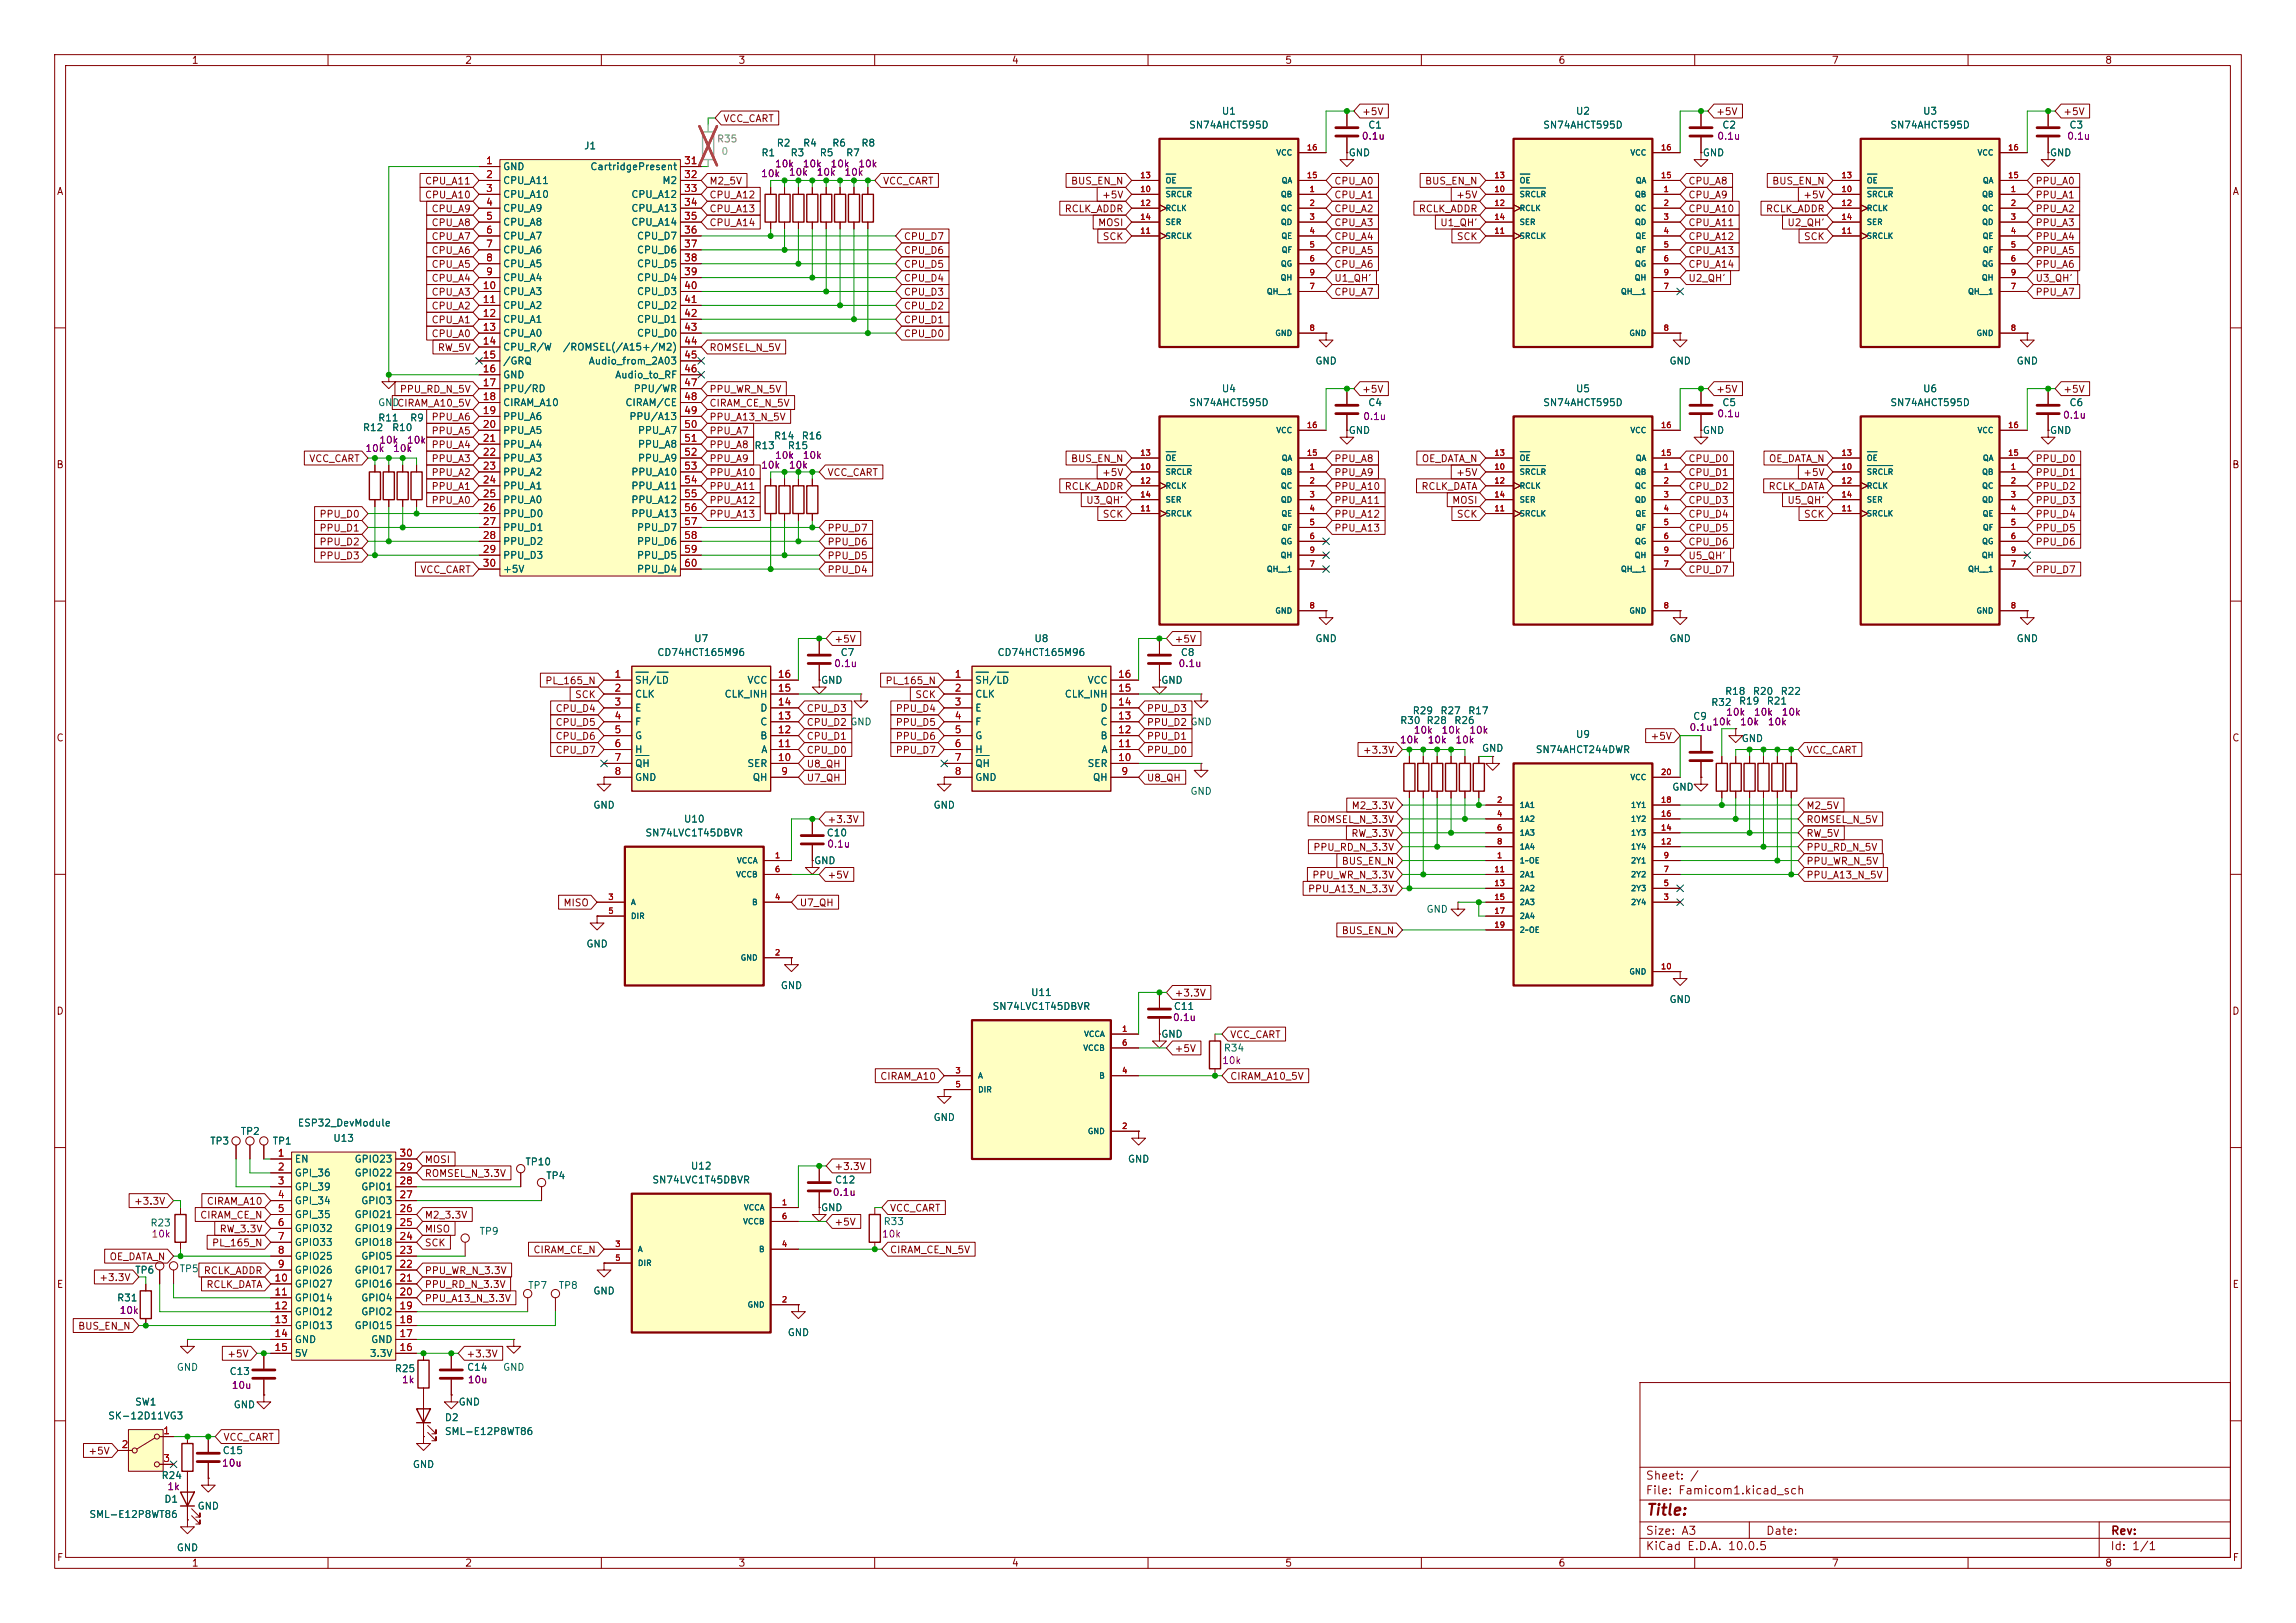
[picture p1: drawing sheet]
<svg xmlns="http://www.w3.org/2000/svg" width="420mm" height="297mm" viewBox="0 0 420 297" stroke-linecap="round" stroke-linejoin="round" font-family="sans-serif">
<defs><g id="words">
<text font-size="2" fill="#840000" x="301" y="277.8">Title:</text>
<g font-size="1.5" fill="#840000">
<text x="300.9" y="273.8">File: Famicom1.kicad_sch</text>
<text x="300.9" y="271.1">Sheet: /</text>
<text x="300.9" y="281.2">Size: A3</text>
<text x="322.9" y="281.2">Date:</text>
<text x="386" y="281.2">Rev:</text>
<text x="300.9" y="284">KiCad E.D.A. 10.0.5</text>
<text x="385.9" y="284">Id: 1/1</text>
</g>
<g font-size="1.3" fill="#840000">
<text x="35" y="12">1</text>
<text x="85" y="12">2</text>
<text x="135" y="12">3</text>
<text x="185" y="12">4</text>
<text x="235" y="12">5</text>
<text x="285" y="12">6</text>
<text x="335" y="12">7</text>
<text x="385" y="12">8</text>
<text x="132.2" y="22.6">VCC_CART</text>
<text x="249.1" y="21.4">+5V</text>
<text x="313.8" y="21.4">+5V</text>
<text x="377.3" y="21.4">+5V</text>
<text x="10.3" y="36">A</text>
<text x="77.6" y="34.1">CPU_A11</text>
<text x="129.7" y="34.1">M2_5V</text>
<text x="161.4" y="34.1">VCC_CART</text>
<text x="195.8" y="34.1">BUS_EN_N</text>
<text x="244" y="34.1">CPU_A0</text>
<text x="260.6" y="34.1">BUS_EN_N</text>
<text x="308.7" y="34.1">CPU_A8</text>
<text x="324.1" y="34.1">BUS_EN_N</text>
<text x="372.2" y="34.1">PPU_A0</text>
<text x="408.3" y="36">A</text>
<text x="77.6" y="36.6">CPU_A10</text>
<text x="78.8" y="39.2">CPU_A9</text>
<text x="78.8" y="41.7">CPU_A8</text>
<text x="129.7" y="41.7">CPU_A14</text>
<text x="129.7" y="36.6">CPU_A12</text>
<text x="129.7" y="39.2">CPU_A13</text>
<text x="194.6" y="39.2">RCLK_ADDR</text>
<text x="200.8" y="41.7">MOSI</text>
<text x="201.5" y="36.6">+5V</text>
<text x="244" y="36.6">CPU_A1</text>
<text x="244" y="41.7">CPU_A3</text>
<text x="244" y="39.2">CPU_A2</text>
<text x="259.4" y="39.2">RCLK_ADDR</text>
<text x="263.4" y="41.7">U1_QH'</text>
<text x="266.3" y="36.6">+5V</text>
<text x="308.7" y="39.2">CPU_A10</text>
<text x="308.7" y="41.7">CPU_A11</text>
<text x="308.7" y="36.6">CPU_A9</text>
<text x="322.9" y="39.2">RCLK_ADDR</text>
<text x="326.9" y="41.7">U2_QH'</text>
<text x="329.8" y="36.6">+5V</text>
<text x="372.2" y="36.6">PPU_A1</text>
<text x="372.2" y="41.7">PPU_A3</text>
<text x="372.2" y="39.2">PPU_A2</text>
<text x="78.8" y="44.2">CPU_A7</text>
<text x="78.8" y="46.8">CPU_A6</text>
<text x="165.2" y="44.2">CPU_D7</text>
<text x="165.2" y="46.8">CPU_D6</text>
<text x="201.6" y="44.2">SCK</text>
<text x="244" y="46.8">CPU_A5</text>
<text x="244" y="44.2">CPU_A4</text>
<text x="266.4" y="44.2">SCK</text>
<text x="308.7" y="44.2">CPU_A12</text>
<text x="308.7" y="46.8">CPU_A13</text>
<text x="329.9" y="44.2">SCK</text>
<text x="372.2" y="44.2">PPU_A4</text>
<text x="372.2" y="46.8">PPU_A5</text>
<text x="78.8" y="51.9">CPU_A4</text>
<text x="78.8" y="49.3">CPU_A5</text>
<text x="165.2" y="51.9">CPU_D4</text>
<text x="165.2" y="49.3">CPU_D5</text>
<text x="244" y="51.9">U1_QH'</text>
<text x="244" y="49.3">CPU_A6</text>
<text x="308.7" y="49.3">CPU_A14</text>
<text x="308.7" y="51.9">U2_QH'</text>
<text x="372.2" y="51.9">U3_QH'</text>
<text x="372.2" y="49.3">PPU_A6</text>
<text x="78.8" y="54.4">CPU_A3</text>
<text x="78.8" y="56.9">CPU_A2</text>
<text x="78.8" y="59.5">CPU_A1</text>
<text x="165.2" y="54.4">CPU_D3</text>
<text x="165.2" y="56.9">CPU_D2</text>
<text x="165.2" y="59.5">CPU_D1</text>
<text x="244" y="54.4">CPU_A7</text>
<text x="372.2" y="54.4">PPU_A7</text>
<text x="78.8" y="62">CPU_A0</text>
<text x="80" y="64.6">RW_5V</text>
<text x="129.7" y="64.6">ROMSEL_N_5V</text>
<text x="165.2" y="62">CPU_D0</text>
<text x="72.5" y="74.7">CIRAM_A10_5V</text>
<text x="73" y="72.2">PPU_RD_N_5V</text>
<text x="78.8" y="77.3">PPU_A6</text>
<text x="129.7" y="72.2">PPU_WR_N_5V</text>
<text x="129.7" y="77.3">PPU_A13_N_5V</text>
<text x="129.7" y="74.7">CIRAM_CE_N_5V</text>
<text x="249.1" y="72.2">+5V</text>
<text x="313.8" y="72.2">+5V</text>
<text x="377.3" y="72.2">+5V</text>
<text x="78.8" y="82.3">PPU_A4</text>
<text x="78.8" y="79.8">PPU_A5</text>
<text x="129.7" y="82.3">PPU_A8</text>
<text x="129.7" y="79.8">PPU_A7</text>
<text x="10.2" y="86">B</text>
<text x="56.5" y="84.9">VCC_CART</text>
<text x="78.8" y="90">PPU_A1</text>
<text x="78.8" y="87.4">PPU_A2</text>
<text x="78.8" y="84.9">PPU_A3</text>
<text x="129.7" y="90">PPU_A11</text>
<text x="129.7" y="87.4">PPU_A10</text>
<text x="129.7" y="84.9">PPU_A9</text>
<text x="151.3" y="87.4">VCC_CART</text>
<text x="194.6" y="90">RCLK_ADDR</text>
<text x="195.8" y="84.9">BUS_EN_N</text>
<text x="201.5" y="87.4">+5V</text>
<text x="244" y="84.9">PPU_A8</text>
<text x="244" y="87.4">PPU_A9</text>
<text x="244" y="90">PPU_A10</text>
<text x="259.9" y="90">RCLK_DATA</text>
<text x="260" y="84.9">OE_DATA_N</text>
<text x="266.3" y="87.4">+5V</text>
<text x="308.7" y="84.9">CPU_D0</text>
<text x="308.7" y="87.4">CPU_D1</text>
<text x="308.7" y="90">CPU_D2</text>
<text x="323.4" y="90">RCLK_DATA</text>
<text x="323.5" y="84.9">OE_DATA_N</text>
<text x="329.8" y="87.4">+5V</text>
<text x="372.2" y="90">PPU_D2</text>
<text x="372.2" y="87.4">PPU_D1</text>
<text x="372.2" y="84.9">PPU_D0</text>
<text x="408.2" y="86">B</text>
<text x="58.3" y="95">PPU_D0</text>
<text x="78.8" y="92.5">PPU_A0</text>
<text x="129.7" y="92.5">PPU_A12</text>
<text x="129.7" y="95">PPU_A13</text>
<text x="198.6" y="92.5">U3_QH'</text>
<text x="201.6" y="95">SCK</text>
<text x="244" y="95">PPU_A12</text>
<text x="244" y="92.5">PPU_A11</text>
<text x="265.5" y="92.5">MOSI</text>
<text x="266.4" y="95">SCK</text>
<text x="308.7" y="92.5">CPU_D3</text>
<text x="308.7" y="95">CPU_D4</text>
<text x="326.9" y="92.5">U5_QH'</text>
<text x="329.9" y="95">SCK</text>
<text x="372.2" y="92.5">PPU_D3</text>
<text x="372.2" y="95">PPU_D4</text>
<text x="58.3" y="100.1">PPU_D2</text>
<text x="58.3" y="97.6">PPU_D1</text>
<text x="151.3" y="100.1">PPU_D6</text>
<text x="151.3" y="97.6">PPU_D7</text>
<text x="244" y="97.6">PPU_A13</text>
<text x="308.7" y="97.6">CPU_D5</text>
<text x="308.7" y="100.1">CPU_D6</text>
<text x="372.2" y="100.1">PPU_D6</text>
<text x="372.2" y="97.6">PPU_D5</text>
<text x="58.3" y="102.7">PPU_D3</text>
<text x="76.8" y="105.2">VCC_CART</text>
<text x="151.3" y="102.7">PPU_D5</text>
<text x="151.3" y="105.2">PPU_D4</text>
<text x="308.7" y="105.2">CPU_D7</text>
<text x="308.7" y="102.7">U5_QH'</text>
<text x="372.2" y="105.2">PPU_D7</text>
<text x="152.5" y="117.9">+5V</text>
<text x="214.8" y="117.9">+5V</text>
<text x="99.6" y="125.5">PL_165_N</text>
<text x="161.9" y="125.5">PL_165_N</text>
<text x="101.5" y="130.6">CPU_D4</text>
<text x="105.1" y="128.1">SCK</text>
<text x="147.5" y="130.6">CPU_D3</text>
<text x="163.7" y="130.6">PPU_D4</text>
<text x="167.3" y="128.1">SCK</text>
<text x="209.7" y="130.6">PPU_D3</text>
<text x="10.2" y="136">C</text>
<text x="101.5" y="133.1">CPU_D5</text>
<text x="101.5" y="135.7">CPU_D6</text>
<text x="147.5" y="133.1">CPU_D2 GND</text>
<text x="147.5" y="135.7">CPU_D1</text>
<text x="163.7" y="135.7">PPU_D6</text>
<text x="163.7" y="133.1">PPU_D5</text>
<text x="209.7" y="135.7">PPU_D1</text>
<text x="209.7" y="133.1">PPU_D2 GND</text>
<text x="301.8" y="135.7">+5V</text>
<text x="408.2" y="136">C</text>
<text x="101.5" y="138.2">CPU_D7</text>
<text x="147.5" y="138.2">CPU_D0</text>
<text x="147.5" y="140.8">U8_QH</text>
<text x="147.5" y="143.3">U7_QH</text>
<text x="163.7" y="138.2">PPU_D7</text>
<text x="209.7" y="143.3">U8_QH</text>
<text x="209.7" y="138.2">PPU_D0</text>
<text x="249.2" y="138.2">+3.3V</text>
<text x="330.3" y="138.2">VCC_CART</text>
<text x="247.1" y="148.4">M2_3.3V</text>
<text x="330.3" y="148.4">M2_5V</text>
<text x="151.3" y="150.9">+3.3V</text>
<text x="240.1" y="150.9">ROMSEL_N_3.3V</text>
<text x="240.1" y="156">PPU_RD_N_3.3V</text>
<text x="247.1" y="153.5">RW_3.3V</text>
<text x="330.3" y="156">PPU_RD_N_5V</text>
<text x="330.3" y="153.5">RW_5V</text>
<text x="330.3" y="150.9">ROMSEL_N_5V</text>
<text x="151.3" y="161.1">+5V</text>
<text x="239.9" y="161.1">PPU_WR_N_3.3V</text>
<text x="245.3" y="158.5">BUS_EN_N</text>
<text x="330.3" y="161.1">PPU_A13_N_5V</text>
<text x="330.3" y="158.5">PPU_WR_N_5V</text>
<text x="103" y="166.2">MISO</text>
<text x="146.2" y="166.2">U7_QH</text>
<text x="239.2" y="163.6">PPU_A13_N_3.3V</text>
<text x="245.3" y="171.2">BUS_EN_N</text>
<text x="10.2" y="186">D</text>
<text x="214.8" y="182.7">+3.3V</text>
<text x="408.2" y="186">D</text>
<text x="224.9" y="190.3">VCC_CART</text>
<text x="160.9" y="197.9">CIRAM_A10</text>
<text x="214.8" y="192.8">+5V</text>
<text x="224.9" y="197.9">CIRAM_A10_5V</text>
<text x="77.6" y="213.1">MOSI</text>
<text x="77.6" y="215.7">ROMSEL_N_3.3V</text>
<text x="152.5" y="214.4">+3.3V</text>
<text x="24.4" y="220.8">+3.3V</text>
<text x="37.7" y="220.8">CIRAM_A10</text>
<text x="36.5" y="223.3">CIRAM_CE_N</text>
<text x="40.1" y="225.8">RW_3.3V</text>
<text x="77.6" y="225.8">MISO</text>
<text x="77.6" y="223.3">M2_3.3V</text>
<text x="152.5" y="224.6">+5V</text>
<text x="162.7" y="222">VCC_CART</text>
<text x="19.9" y="230.9">OE_DATA_N</text>
<text x="37.2" y="233.5">RCLK_ADDR</text>
<text x="38.7" y="228.4">PL_165_N</text>
<text x="77.6" y="233.5">PPU_WR_N_3.3V</text>
<text x="77.6" y="228.4">SCK</text>
<text x="97.5" y="229.7">CIRAM_CE_N</text>
<text x="162.7" y="229.7">CIRAM_CE_N_5V</text>
<text x="10.3" y="236">E</text>
<text x="18.1" y="234.7">+3.3V</text>
<text x="37.7" y="236">RCLK_DATA</text>
<text x="77.6" y="236">PPU_RD_N_3.3V</text>
<text x="77.6" y="238.5">PPU_A13_N_3.3V</text>
<text x="408.3" y="236">E</text>
<text x="14.2" y="243.6">BUS_EN_N</text>
<text x="41.5" y="248.7">+5V</text>
<text x="85.2" y="248.7">+3.3V</text>
<text x="40.8" y="263.9">VCC_CART</text>
<text x="16.1" y="266.5">+5V</text>
<text x="10.3" y="286">F</text>
<text x="35" y="287">1</text>
<text x="85" y="287">2</text>
<text x="135" y="287">3</text>
<text x="185" y="287">4</text>
<text x="235" y="287">5</text>
<text x="285" y="287">6</text>
<text x="335" y="287">7</text>
<text x="385" y="287">8</text>
<text x="408.3" y="286">F</text>
</g>
<g font-size="1.3" fill="#006464">
<text x="217.4" y="23.8">SN74AHCT595D</text>
<text x="223.4" y="21.3">U1</text>
<text x="250.2" y="23.8">C1</text>
<text x="282.2" y="23.8">SN74AHCT595D</text>
<text x="288.2" y="21.3">U2</text>
<text x="314.9" y="23.8">C2</text>
<text x="345.7" y="23.8">SN74AHCT595D</text>
<text x="351.7" y="21.3">U3</text>
<text x="378.4" y="23.8">C3</text>
<text x="106.7" y="27.6">J1</text>
<text x="139.2" y="28.9">R1</text>
<text x="142" y="27.1">R2</text>
<text x="144.5" y="28.9">R3</text>
<text x="146.8" y="27.1">R4</text>
<text x="149.8" y="28.9">R5</text>
<text x="152.1" y="27.1">R6</text>
<text x="154.7" y="28.9">R7</text>
<text x="157.5" y="27.1">R8</text>
<text x="246.6" y="28.9">GND</text>
<text x="311.4" y="28.9">GND</text>
<text x="374.9" y="28.9">GND</text>
<text x="91.9" y="31.4">GND</text>
<text x="91.9" y="34">CPU_A11</text>
<text x="107.9" y="31.4">CartridgePresent</text>
<text x="121.1" y="34">M2</text>
<text x="91.9" y="36.5">CPU_A10</text>
<text x="91.9" y="39.1">CPU_A9</text>
<text x="91.9" y="41.6">CPU_A8</text>
<text x="115.4" y="36.5">CPU_A12</text>
<text x="115.4" y="39.1">CPU_A13</text>
<text x="115.4" y="41.6">CPU_A14</text>
<text x="91.9" y="44.1">CPU_A7</text>
<text x="91.9" y="46.7">CPU_A6</text>
<text x="116.4" y="44.1">CPU_D7</text>
<text x="116.4" y="46.7">CPU_D6</text>
<text x="91.9" y="49.2">CPU_A5</text>
<text x="91.9" y="51.8">CPU_A4</text>
<text x="116.4" y="49.2">CPU_D5</text>
<text x="116.4" y="51.8">CPU_D4</text>
<text x="91.9" y="54.3">CPU_A3</text>
<text x="91.9" y="56.8">CPU_A2</text>
<text x="91.9" y="59.4">CPU_A1</text>
<text x="116.4" y="54.3">CPU_D3</text>
<text x="116.4" y="56.8">CPU_D2</text>
<text x="116.4" y="59.4">CPU_D1</text>
<text x="91.9" y="61.9">CPU_A0</text>
<text x="91.9" y="64.5">CPU_R/W</text>
<text x="102.9" y="64.5">/ROMSEL(/A15+/M2)</text>
<text x="116.4" y="61.9">CPU_D0</text>
<text x="91.9" y="67">/GRQ</text>
<text x="91.9" y="69.5">GND</text>
<text x="107.6" y="67">Audio_from_2A03</text>
<text x="112.4" y="69.5">Audio_to_RF</text>
<text x="240.5" y="67">GND</text>
<text x="305.3" y="67">GND</text>
<text x="368.8" y="67">GND</text>
<text x="69.1" y="74.6">GND</text>
<text x="69.1" y="77.4">R11</text>
<text x="74.9" y="77.4">R9</text>
<text x="91.9" y="72.1">PPU/RD</text>
<text x="91.9" y="74.6">CIRAM_A10</text>
<text x="91.9" y="77.2">PPU_A6</text>
<text x="114.3" y="74.6">CIRAM/CE</text>
<text x="115" y="77.2">PPU/A13</text>
<text x="115.8" y="72.1">PPU/WR</text>
<text x="217.4" y="74.6">SN74AHCT595D</text>
<text x="223.4" y="72.1">U4</text>
<text x="250.2" y="74.6">C4</text>
<text x="282.2" y="74.6">SN74AHCT595D</text>
<text x="288.2" y="72.1">U5</text>
<text x="314.9" y="74.6">C5</text>
<text x="345.7" y="74.6">SN74AHCT595D</text>
<text x="351.7" y="72.1">U6</text>
<text x="378.4" y="74.6">C6</text>
<text x="66.3" y="79.2">R12</text>
<text x="71.6" y="79.2">R10</text>
<text x="91.9" y="79.7">PPU_A5</text>
<text x="91.9" y="82.2">PPU_A4</text>
<text x="116.6" y="79.7">PPU_A7</text>
<text x="116.6" y="82.2">PPU_A8</text>
<text x="137.9" y="82.5">R13</text>
<text x="141.5" y="80.7">R14</text>
<text x="144" y="82.5">R15</text>
<text x="146.5" y="80.7">R16</text>
<text x="246.6" y="79.7">GND</text>
<text x="311.4" y="79.7">GND</text>
<text x="374.9" y="79.7">GND</text>
<text x="91.9" y="84.8">PPU_A3</text>
<text x="91.9" y="87.3">PPU_A2</text>
<text x="91.9" y="89.9">PPU_A1</text>
<text x="115.4" y="87.3">PPU_A10</text>
<text x="115.4" y="89.9">PPU_A11</text>
<text x="116.6" y="84.8">PPU_A9</text>
<text x="91.9" y="92.4">PPU_A0</text>
<text x="91.9" y="94.9">PPU_D0</text>
<text x="115.4" y="92.4">PPU_A12</text>
<text x="115.4" y="94.9">PPU_A13</text>
<text x="91.9" y="97.5">PPU_D1</text>
<text x="91.9" y="100">PPU_D2</text>
<text x="116.4" y="97.5">PPU_D7</text>
<text x="116.4" y="100">PPU_D6</text>
<text x="91.9" y="102.6">PPU_D3</text>
<text x="91.9" y="105.1">+5V</text>
<text x="116.4" y="102.6">PPU_D5</text>
<text x="116.4" y="105.1">PPU_D4</text>
<text x="126.9" y="117.8">U7</text>
<text x="189.1" y="117.8">U8</text>
<text x="240.5" y="117.8">GND</text>
<text x="305.3" y="117.8">GND</text>
<text x="368.8" y="117.8">GND</text>
<text x="116.1" y="125.4">SH/LD</text>
<text x="120.1" y="120.3">CD74HCT165M96</text>
<text x="136.6" y="125.4">VCC</text>
<text x="150.1" y="125.4">GND</text>
<text x="153.7" y="120.3">C7</text>
<text x="178.3" y="125.4">SH/LD</text>
<text x="182.4" y="120.3">CD74HCT165M96</text>
<text x="198.8" y="125.4">VCC</text>
<text x="212.3" y="125.4">GND</text>
<text x="215.9" y="120.3">C8</text>
<text x="116.1" y="128">CLK</text>
<text x="116.1" y="130.5">E</text>
<text x="132.4" y="128">CLK_INH</text>
<text x="139" y="130.5">D</text>
<text x="178.3" y="128">CLK</text>
<text x="178.3" y="130.5">E</text>
<text x="194.7" y="128">CLK_INH</text>
<text x="201.2" y="130.5">D</text>
<text x="258.3" y="131">R29</text>
<text x="263.4" y="131">R27</text>
<text x="268.5" y="131">R17</text>
<text x="312.9" y="129.5">R32</text>
<text x="315.5" y="127.5">R18</text>
<text x="318" y="129.2">R19</text>
<text x="320.5" y="127.5">R20</text>
<text x="323.1" y="129.2">R21</text>
<text x="325.6" y="127.5">R22</text>
<text x="116.1" y="133">F</text>
<text x="116.1" y="135.6">G</text>
<text x="139" y="135.6">B</text>
<text x="139" y="133">C</text>
<text x="178.3" y="133">F</text>
<text x="178.3" y="135.6">G</text>
<text x="201.2" y="135.6">B</text>
<text x="201.2" y="133">C</text>
<text x="256" y="132.8">R30</text>
<text x="260.8" y="132.8">R28</text>
<text x="265.9" y="132.8">R26</text>
<text x="271" y="137.9">GND</text>
<text x="288.2" y="135.3">U9</text>
<text x="309.6" y="132">C9</text>
<text x="318.5" y="136.1">GND</text>
<text x="116.1" y="138.1">H</text>
<text x="116.1" y="140.7">QH</text>
<text x="116.1" y="143.2">GND</text>
<text x="136.6" y="140.7">SER</text>
<text x="137.6" y="143.2">QH</text>
<text x="139.1" y="138.1">A</text>
<text x="178.3" y="138.1">H</text>
<text x="178.3" y="140.7">QH</text>
<text x="178.3" y="143.2">GND</text>
<text x="198.8" y="140.7">SER</text>
<text x="199.8" y="143.2">QH</text>
<text x="201.4" y="138.1">A</text>
<text x="280.8" y="138.1">SN74AHCT244DWR</text>
<text x="108.4" y="148.3">GND</text>
<text x="170.7" y="148.3">GND</text>
<text x="217.6" y="145.7">GND</text>
<text x="305.8" y="145">GND</text>
<text x="118" y="153.4">SN74LVC1T45DBVR</text>
<text x="125" y="150.8">U10</text>
<text x="151.1" y="153.4">C10</text>
<text x="148.8" y="158.4">GND</text>
<text x="260.8" y="167.3">GND</text>
<text x="107.2" y="173.7">GND</text>
<text x="142.7" y="181.3">GND</text>
<text x="181.5" y="185.1">SN74LVC1T45DBVR</text>
<text x="188.5" y="182.6">U11</text>
<text x="214.6" y="185.1">C11</text>
<text x="305.3" y="183.8">GND</text>
<text x="212.3" y="190.2">GND</text>
<text x="223.8" y="192.7">R34</text>
<text x="38.3" y="209.8">TP3</text>
<text x="43.9" y="208">TP2</text>
<text x="49.8" y="209.8">TP1</text>
<text x="54.4" y="206.4">ESP32_DevModule</text>
<text x="60.9" y="209.2">U13</text>
<text x="170.7" y="205.4">GND</text>
<text x="53.8" y="213.1">EN</text>
<text x="53.8" y="215.6">GPI_36</text>
<text x="64.8" y="215.6">GPIO22</text>
<text x="64.8" y="213.1">GPIO23</text>
<text x="96" y="213.6">TP10</text>
<text x="126.3" y="214.3">U12</text>
<text x="206.2" y="213.1">GND</text>
<text x="53.8" y="218.1">GPI_39</text>
<text x="53.8" y="220.7">GPI_34</text>
<text x="66" y="220.7">GPIO3</text>
<text x="66" y="218.1">GPIO1</text>
<text x="99.8" y="216.1">TP4</text>
<text x="119.2" y="216.9">SN74LVC1T45DBVR</text>
<text x="150.1" y="221.9">GND</text>
<text x="152.6" y="216.9">C12</text>
<text x="27.4" y="224.7">R23</text>
<text x="53.8" y="223.2">GPI_35</text>
<text x="53.8" y="225.8">GPIO32</text>
<text x="64.8" y="225.8">GPIO19</text>
<text x="64.8" y="223.2">GPIO21</text>
<text x="87.6" y="226.3">TP9</text>
<text x="161.5" y="224.5">R33</text>
<text x="24.6" y="233.4">TP6</text>
<text x="32.8" y="233.1">TP5</text>
<text x="53.8" y="228.3">GPIO33</text>
<text x="53.8" y="230.8">GPIO25</text>
<text x="53.8" y="233.4">GPIO26</text>
<text x="64.8" y="233.4">GPIO17</text>
<text x="64.8" y="228.3">GPIO18</text>
<text x="66" y="230.8">GPIO5</text>
<text x="21.3" y="238.5">R31</text>
<text x="53.8" y="235.9">GPIO27</text>
<text x="53.8" y="238.5">GPIO14</text>
<text x="64.8" y="235.9">GPIO16</text>
<text x="66" y="238.5">GPIO4</text>
<text x="96.5" y="236.2">TP7</text>
<text x="102.1" y="236.2">TP8</text>
<text x="108.4" y="237.2">GND</text>
<text x="53.8" y="241">GPIO12</text>
<text x="53.8" y="243.5">GPIO13</text>
<text x="64.8" y="243.5">GPIO15</text>
<text x="66" y="241">GPIO2</text>
<text x="144" y="244.8">GND</text>
<text x="32.2" y="251.2">GND</text>
<text x="41.9" y="251.9">C13</text>
<text x="53.8" y="246.1">GND</text>
<text x="53.8" y="248.6">5V</text>
<text x="67.5" y="248.6">3.3V</text>
<text x="67.8" y="246.1">GND</text>
<text x="72.1" y="251.4">R25</text>
<text x="85.3" y="251.2">C14</text>
<text x="91.9" y="251.2">GND</text>
<text x="24.6" y="257.5">SW1</text>
<text x="83.8" y="257.5">GND</text>
<text x="19.7" y="260">SK-12D11VG3</text>
<text x="42.6" y="258">GND</text>
<text x="81.3" y="260.4">D2</text>
<text x="81.3" y="262.9">SML-E12P8WT86</text>
<text x="40.6" y="266.4">C15</text>
<text x="75.4" y="268.9">GND</text>
<text x="29.4" y="271">R24</text>
<text x="30" y="275.3">D1</text>
<text x="16.2" y="278.1">SML-E12P8WT86</text>
<text x="36" y="276.6">GND</text>
<text x="32.2" y="284.2">GND</text>
</g>
<text font-size="1.3" fill="#989898" x="131" y="26.4">R35</text>
<text font-size="1.3" fill="#a1a1a1" x="131.9" y="28.6">0</text>
<g font-size="1.3" fill="#840084">
<text x="249" y="25.9">0.1u</text>
<text x="314" y="25.9">0.1u</text>
<text x="378" y="25.9">0.1u</text>
<text x="139.1" y="32.7">10k</text>
<text x="141.7" y="30.9">10k</text>
<text x="144.2" y="32.5">10k</text>
<text x="146.7" y="30.9">10k</text>
<text x="149.3" y="32.5">10k</text>
<text x="151.8" y="30.9">10k</text>
<text x="154.4" y="32.5">10k</text>
<text x="156.9" y="30.9">10k</text>
<text x="249.2" y="77.2">0.1u</text>
<text x="314" y="76.7">0.1u</text>
<text x="377.3" y="76.9">0.1u</text>
<text x="66.7" y="83">10k</text>
<text x="69.3" y="81.5">10k</text>
<text x="71.8" y="83">10k</text>
<text x="74.3" y="81.5">10k</text>
<text x="139.1" y="86.1">10k</text>
<text x="141.7" y="84.3">10k</text>
<text x="144.2" y="86.1">10k</text>
<text x="146.7" y="84.3">10k</text>
<text x="152.5" y="122.4">0.1u</text>
<text x="215.5" y="122.4">0.1u</text>
<text x="315.6" y="131.3">10k</text>
<text x="320.7" y="131.3">10k</text>
<text x="325.8" y="131.3">10k</text>
<text x="256" y="136.3">10k</text>
<text x="258.5" y="134.6">10k</text>
<text x="261" y="136.3">10k</text>
<text x="263.6" y="134.6">10k</text>
<text x="266.1" y="136.3">10k</text>
<text x="268.7" y="134.6">10k</text>
<text x="308.9" y="134.1">0.1u</text>
<text x="313.1" y="133">10k</text>
<text x="318.2" y="133">10k</text>
<text x="323.3" y="133">10k</text>
<text x="151.2" y="155.4">0.1u</text>
<text x="214.4" y="187.1">0.1u</text>
<text x="223.4" y="195">10k</text>
<text x="152.2" y="219.1">0.1u</text>
<text x="27.6" y="226.8">10k</text>
<text x="161.2" y="226.8">10k</text>
<text x="21.8" y="240.7">10k</text>
<text x="42.3" y="254.5">10u</text>
<text x="73.4" y="253.4">1k</text>
<text x="85.5" y="253.4">10u</text>
<text x="40.5" y="268.7">10u</text>
<text x="30.5" y="273">1k</text>
</g>
<g font-size="1.3" fill="#a90000">
<text x="88.8" y="30.3">1</text>
<text x="88.8" y="32.9">2</text>
<text x="88.8" y="35.4">3</text>
<text x="125" y="30.3">31</text>
<text x="125" y="32.9">32</text>
<text x="125" y="35.4">33</text>
<text x="88.8" y="38">4</text>
<text x="88.8" y="40.5">5</text>
<text x="125" y="38">34</text>
<text x="125" y="40.5">35</text>
<text x="88.8" y="43">6</text>
<text x="88.8" y="45.6">7</text>
<text x="125" y="43">36</text>
<text x="125" y="45.6">37</text>
<text x="88.2" y="53.2">10</text>
<text x="88.8" y="48.1">8</text>
<text x="88.8" y="50.7">9</text>
<text x="125" y="48.1">38</text>
<text x="125" y="50.7">39</text>
<text x="125" y="53.2">40</text>
<text x="88.2" y="55.7">11</text>
<text x="88.2" y="58.3">12</text>
<text x="125" y="55.7">41</text>
<text x="125" y="58.3">42</text>
<text x="88.2" y="60.8">13</text>
<text x="88.2" y="63.4">14</text>
<text x="88.2" y="65.9">15</text>
<text x="125" y="60.8">43</text>
<text x="125" y="63.4">44</text>
<text x="125" y="65.9">45</text>
<text x="88.2" y="68.4">16</text>
<text x="88.2" y="71">17</text>
<text x="125" y="68.4">46</text>
<text x="125" y="71">47</text>
<text x="88.2" y="73.5">18</text>
<text x="88.2" y="76.1">19</text>
<text x="125" y="73.5">48</text>
<text x="125" y="76.1">49</text>
<text x="88.2" y="78.6">20</text>
<text x="88.2" y="81.1">21</text>
<text x="88.2" y="83.7">22</text>
<text x="125" y="78.6">50</text>
<text x="125" y="81.1">51</text>
<text x="125" y="83.7">52</text>
<text x="88.2" y="86.2">23</text>
<text x="88.2" y="88.8">24</text>
<text x="125" y="86.2">53</text>
<text x="125" y="88.8">54</text>
<text x="88.2" y="91.3">25</text>
<text x="88.2" y="93.8">26</text>
<text x="125" y="91.3">55</text>
<text x="125" y="93.8">56</text>
<text x="88.2" y="96.4">27</text>
<text x="88.2" y="98.9">28</text>
<text x="88.2" y="101.5">29</text>
<text x="125" y="96.4">57</text>
<text x="125" y="98.9">58</text>
<text x="125" y="101.5">59</text>
<text x="88.2" y="104">30</text>
<text x="125" y="104">60</text>
<text x="112.3" y="124.3">1</text>
<text x="142.2" y="124.3">16</text>
<text x="174.5" y="124.3">1</text>
<text x="204.4" y="124.3">16</text>
<text x="112.3" y="126.9">2</text>
<text x="112.3" y="129.4">3</text>
<text x="112.3" y="131.9">4</text>
<text x="142.2" y="131.9">13</text>
<text x="142.2" y="129.4">14</text>
<text x="142.2" y="126.9">15</text>
<text x="174.5" y="126.9">2</text>
<text x="174.5" y="129.4">3</text>
<text x="174.5" y="131.9">4</text>
<text x="204.4" y="131.9">13</text>
<text x="204.4" y="129.4">14</text>
<text x="204.4" y="126.9">15</text>
<text x="112.3" y="134.5">5</text>
<text x="112.3" y="137">6</text>
<text x="142.2" y="137">11</text>
<text x="142.2" y="134.5">12</text>
<text x="174.5" y="134.5">5</text>
<text x="174.5" y="137">6</text>
<text x="204.4" y="137">11</text>
<text x="204.4" y="134.5">12</text>
<text x="112.3" y="139.6">7</text>
<text x="112.3" y="142.1">8</text>
<text x="142.2" y="139.6">10</text>
<text x="142.8" y="142.1">9</text>
<text x="174.5" y="139.6">7</text>
<text x="174.5" y="142.1">8</text>
<text x="204.4" y="139.6">10</text>
<text x="205" y="142.1">9</text>
<text x="50.7" y="212">1</text>
<text x="50.7" y="214.5">2</text>
<text x="73" y="214.5">29</text>
<text x="73" y="212">30</text>
<text x="50.7" y="217">3</text>
<text x="50.7" y="219.6">4</text>
<text x="73" y="219.6">27</text>
<text x="73" y="217">28</text>
<text x="50.7" y="222.1">5</text>
<text x="50.7" y="224.7">6</text>
<text x="50.7" y="227.2">7</text>
<text x="73" y="227.2">24</text>
<text x="73" y="224.7">25</text>
<text x="73" y="222.1">26</text>
<text x="50.7" y="229.7">8</text>
<text x="50.7" y="232.3">9</text>
<text x="73" y="232.3">22</text>
<text x="73" y="229.7">23</text>
<text x="50.1" y="234.8">10</text>
<text x="50.1" y="237.4">11</text>
<text x="50.1" y="239.9">12</text>
<text x="73" y="239.9">19</text>
<text x="73" y="237.4">20</text>
<text x="73" y="234.8">21</text>
<text x="50.1" y="242.4">13</text>
<text x="50.1" y="245">14</text>
<text x="73" y="245">17</text>
<text x="73" y="242.4">18</text>
<text x="50.1" y="247.5">15</text>
<text x="73" y="247.5">16</text>
<text x="29.7" y="262.8">1</text>
<text x="22.1" y="265.3">2</text>
<text x="29.7" y="267.8">3</text>
</g>
<g font-size="1" fill="#006464">
<text x="233.4" y="28.7">VCC</text>
<text x="298.1" y="28.7">VCC</text>
<text x="361.6" y="28.7">VCC</text>
<text x="213.1" y="33.8">OE</text>
<text x="234.3" y="33.8">QA</text>
<text x="277.9" y="33.8">OE</text>
<text x="299.1" y="33.8">QA</text>
<text x="341.4" y="33.8">OE</text>
<text x="362.6" y="33.8">QA</text>
<text x="213.1" y="36.3">SRCLR</text>
<text x="213.1" y="38.9">RCLK</text>
<text x="213.1" y="41.4">SER</text>
<text x="234.2" y="36.3">QB</text>
<text x="234.2" y="38.9">QC</text>
<text x="234.2" y="41.4">QD</text>
<text x="277.9" y="36.3">SRCLR</text>
<text x="277.9" y="38.9">RCLK</text>
<text x="277.9" y="41.4">SER</text>
<text x="299" y="36.3">QB</text>
<text x="299" y="38.9">QC</text>
<text x="299" y="41.4">QD</text>
<text x="341.4" y="36.3">SRCLR</text>
<text x="341.4" y="38.9">RCLK</text>
<text x="341.4" y="41.4">SER</text>
<text x="362.5" y="36.3">QB</text>
<text x="362.5" y="38.9">QC</text>
<text x="362.5" y="41.4">QD</text>
<text x="213.1" y="43.9">SRCLK</text>
<text x="234.3" y="43.9">QE</text>
<text x="234.3" y="46.5">QF</text>
<text x="277.9" y="43.9">SRCLK</text>
<text x="299.1" y="43.9">QE</text>
<text x="299.1" y="46.5">QF</text>
<text x="341.4" y="43.9">SRCLK</text>
<text x="362.6" y="43.9">QE</text>
<text x="362.6" y="46.5">QF</text>
<text x="234.1" y="51.6">QH</text>
<text x="234.2" y="49">QG</text>
<text x="298.9" y="51.6">QH</text>
<text x="299" y="49">QG</text>
<text x="362.4" y="51.6">QH</text>
<text x="362.5" y="49">QG</text>
<text x="231.6" y="54.1">QH__1</text>
<text x="296.4" y="54.1">QH__1</text>
<text x="359.9" y="54.1">QH__1</text>
<text x="233.2" y="61.7">GND</text>
<text x="297.9" y="61.7">GND</text>
<text x="361.4" y="61.7">GND</text>
<text x="233.4" y="79.5">VCC</text>
<text x="298.1" y="79.5">VCC</text>
<text x="361.6" y="79.5">VCC</text>
<text x="213.1" y="87.1">SRCLR</text>
<text x="213.1" y="89.7">RCLK</text>
<text x="213.1" y="84.6">OE</text>
<text x="234.2" y="87.1">QB</text>
<text x="234.2" y="89.7">QC</text>
<text x="234.3" y="84.6">QA</text>
<text x="277.9" y="87.1">SRCLR</text>
<text x="277.9" y="89.7">RCLK</text>
<text x="277.9" y="84.6">OE</text>
<text x="299" y="87.1">QB</text>
<text x="299" y="89.7">QC</text>
<text x="299.1" y="84.6">QA</text>
<text x="341.4" y="87.1">SRCLR</text>
<text x="341.4" y="89.7">RCLK</text>
<text x="341.4" y="84.6">OE</text>
<text x="362.5" y="87.1">QB</text>
<text x="362.5" y="89.7">QC</text>
<text x="362.6" y="84.6">QA</text>
<text x="213.1" y="94.7">SRCLK</text>
<text x="213.1" y="92.2">SER</text>
<text x="234.2" y="92.2">QD</text>
<text x="234.3" y="94.7">QE</text>
<text x="277.9" y="94.7">SRCLK</text>
<text x="277.9" y="92.2">SER</text>
<text x="299" y="92.2">QD</text>
<text x="299.1" y="94.7">QE</text>
<text x="341.4" y="94.7">SRCLK</text>
<text x="341.4" y="92.2">SER</text>
<text x="362.5" y="92.2">QD</text>
<text x="362.6" y="94.7">QE</text>
<text x="234.2" y="99.8">QG</text>
<text x="234.3" y="97.3">QF</text>
<text x="299" y="99.8">QG</text>
<text x="299.1" y="97.3">QF</text>
<text x="362.5" y="99.8">QG</text>
<text x="362.6" y="97.3">QF</text>
<text x="231.6" y="104.9">QH__1</text>
<text x="234.1" y="102.4">QH</text>
<text x="296.4" y="104.9">QH__1</text>
<text x="298.9" y="102.4">QH</text>
<text x="359.9" y="104.9">QH__1</text>
<text x="362.4" y="102.4">QH</text>
<text x="233.2" y="112.5">GND</text>
<text x="297.9" y="112.5">GND</text>
<text x="361.4" y="112.5">GND</text>
<text x="298.1" y="143">VCC</text>
<text x="277.9" y="148.1">1A1</text>
<text x="298.2" y="148.1">1Y1</text>
<text x="277.9" y="150.6">1A2</text>
<text x="277.9" y="153.2">1A3</text>
<text x="277.9" y="155.7">1A4</text>
<text x="298.2" y="155.7">1Y4</text>
<text x="298.2" y="153.2">1Y3</text>
<text x="298.2" y="150.6">1Y2</text>
<text x="134.6" y="160.8">VCCB</text>
<text x="134.7" y="158.2">VCCA</text>
<text x="277.9" y="158.2">1~OE</text>
<text x="277.9" y="160.8">2A1</text>
<text x="298.2" y="160.8">2Y2</text>
<text x="298.2" y="158.2">2Y1</text>
<text x="115.3" y="165.9">A</text>
<text x="137.5" y="165.9">B</text>
<text x="277.9" y="163.3">2A2</text>
<text x="277.9" y="165.9">2A3</text>
<text x="298.2" y="165.9">2Y4</text>
<text x="298.2" y="163.3">2Y3</text>
<text x="115.3" y="168.4">DIR</text>
<text x="277.9" y="168.4">2A4</text>
<text x="277.9" y="170.9">2~OE</text>
<text x="135.4" y="176">GND</text>
<text x="297.9" y="178.6">GND</text>
<text x="198.2" y="190">VCCA</text>
<text x="178.8" y="197.6">A</text>
<text x="198.1" y="192.5">VCCB</text>
<text x="201" y="197.6">B</text>
<text x="178.8" y="200.2">DIR</text>
<text x="198.9" y="207.8">GND</text>
<text x="136" y="221.7">VCCA</text>
<text x="135.8" y="224.3">VCCB</text>
<text x="116.6" y="229.4">A</text>
<text x="116.6" y="231.9">DIR</text>
<text x="138.7" y="229.4">B</text>
<text x="136.7" y="239.5">GND</text>
</g>
<g font-size="1" fill="#a90000">
<text x="239" y="27.8">16</text>
<text x="303.7" y="27.8">16</text>
<text x="367.2" y="27.8">16</text>
<text x="208.5" y="35.4">10</text>
<text x="208.5" y="32.8">13</text>
<text x="239" y="32.8">15</text>
<text x="239.4" y="35.4">1</text>
<text x="273.3" y="35.4">10</text>
<text x="273.3" y="32.8">13</text>
<text x="303.7" y="32.8">15</text>
<text x="304.2" y="35.4">1</text>
<text x="336.8" y="35.4">10</text>
<text x="336.8" y="32.8">13</text>
<text x="367.2" y="32.8">15</text>
<text x="367.7" y="35.4">1</text>
<text x="208.5" y="37.9">12</text>
<text x="208.5" y="40.5">14</text>
<text x="239.4" y="37.9">2</text>
<text x="239.4" y="40.5">3</text>
<text x="273.3" y="37.9">12</text>
<text x="273.3" y="40.5">14</text>
<text x="304.2" y="37.9">2</text>
<text x="304.2" y="40.5">3</text>
<text x="336.8" y="37.9">12</text>
<text x="336.8" y="40.5">14</text>
<text x="367.7" y="37.9">2</text>
<text x="367.7" y="40.5">3</text>
<text x="208.5" y="43">11</text>
<text x="239.4" y="43">4</text>
<text x="239.4" y="45.5">5</text>
<text x="273.3" y="43">11</text>
<text x="304.2" y="43">4</text>
<text x="304.2" y="45.5">5</text>
<text x="336.8" y="43">11</text>
<text x="367.7" y="43">4</text>
<text x="367.7" y="45.5">5</text>
<text x="239.4" y="48.1">6</text>
<text x="239.4" y="53.2">7</text>
<text x="239.4" y="50.6">9</text>
<text x="304.2" y="48.1">6</text>
<text x="304.2" y="53.2">7</text>
<text x="304.2" y="50.6">9</text>
<text x="367.7" y="48.1">6</text>
<text x="367.7" y="53.2">7</text>
<text x="367.7" y="50.6">9</text>
<text x="239.4" y="60.8">8</text>
<text x="304.2" y="60.8">8</text>
<text x="367.7" y="60.8">8</text>
<text x="208.5" y="83.6">13</text>
<text x="239" y="83.6">15</text>
<text x="239" y="78.6">16</text>
<text x="273.3" y="83.6">13</text>
<text x="303.7" y="83.6">15</text>
<text x="303.7" y="78.6">16</text>
<text x="336.8" y="83.6">13</text>
<text x="367.2" y="83.6">15</text>
<text x="367.2" y="78.6">16</text>
<text x="208.5" y="86.2">10</text>
<text x="208.5" y="88.7">12</text>
<text x="239.4" y="86.2">1</text>
<text x="239.4" y="88.7">2</text>
<text x="273.3" y="86.2">10</text>
<text x="273.3" y="88.7">12</text>
<text x="304.2" y="86.2">1</text>
<text x="304.2" y="88.7">2</text>
<text x="336.8" y="86.2">10</text>
<text x="336.8" y="88.7">12</text>
<text x="367.7" y="86.2">1</text>
<text x="367.7" y="88.7">2</text>
<text x="208.5" y="93.8">11</text>
<text x="208.5" y="91.3">14</text>
<text x="239.4" y="91.3">3</text>
<text x="239.4" y="93.8">4</text>
<text x="273.3" y="93.8">11</text>
<text x="273.3" y="91.3">14</text>
<text x="304.2" y="91.3">3</text>
<text x="304.2" y="93.8">4</text>
<text x="336.8" y="93.8">11</text>
<text x="336.8" y="91.3">14</text>
<text x="367.7" y="91.3">3</text>
<text x="367.7" y="93.8">4</text>
<text x="239.4" y="96.3">5</text>
<text x="239.4" y="98.9">6</text>
<text x="239.4" y="101.4">9</text>
<text x="304.2" y="96.3">5</text>
<text x="304.2" y="98.9">6</text>
<text x="304.2" y="101.4">9</text>
<text x="367.7" y="96.3">5</text>
<text x="367.7" y="98.9">6</text>
<text x="367.7" y="101.4">9</text>
<text x="239.4" y="104">7</text>
<text x="304.2" y="104">7</text>
<text x="367.7" y="104">7</text>
<text x="239.4" y="111.6">8</text>
<text x="304.2" y="111.6">8</text>
<text x="367.7" y="111.6">8</text>
<text x="303.7" y="142.1">20</text>
<text x="273.7" y="147.1">2</text>
<text x="273.7" y="149.7">4</text>
<text x="303.7" y="149.7">16</text>
<text x="303.7" y="147.1">18</text>
<text x="273.7" y="152.2">6</text>
<text x="273.7" y="154.8">8</text>
<text x="303.7" y="154.8">12</text>
<text x="303.7" y="152.2">14</text>
<text x="141.7" y="157.3">1</text>
<text x="141.7" y="159.8">6</text>
<text x="273.3" y="159.8">11</text>
<text x="273.7" y="157.3">1</text>
<text x="304.2" y="159.8">7</text>
<text x="304.2" y="157.3">9</text>
<text x="111.2" y="164.9">3</text>
<text x="111.2" y="167.5">5</text>
<text x="141.7" y="164.9">4</text>
<text x="273.3" y="162.4">13</text>
<text x="273.3" y="164.9">15</text>
<text x="273.3" y="167.5">17</text>
<text x="304.2" y="164.9">3</text>
<text x="304.2" y="162.4">5</text>
<text x="273.3" y="170">19</text>
<text x="141.7" y="175.1">2</text>
<text x="303.7" y="177.6">10</text>
<text x="205.2" y="189">1</text>
<text x="205.2" y="191.6">6</text>
<text x="174.7" y="196.7">3</text>
<text x="205.2" y="196.7">4</text>
<text x="174.7" y="199.2">5</text>
<text x="205.2" y="206.8">2</text>
<text x="142.9" y="220.8">1</text>
<text x="142.9" y="223.3">6</text>
<text x="112.4" y="228.4">3</text>
<text x="112.4" y="231">5</text>
<text x="142.9" y="228.4">4</text>
<text x="142.9" y="238.6">2</text>
</g>
</g></defs>
<g fill="none" stroke="#840000" stroke-width=".18">
<path d="M10 10h400v277h-400zM12 12h396v273h-396zM60 10v2M110 10v2M160 10v2M210 10v2M260 10v2M310 10v2M360 10v2M10 60h2M71.1 68.6v1.3h1.3l-1.3 1.2-1.3-1.2h1.3M71.1 68.6h.1"/>
<path d="M242.6 61v1.2h1.2l-1.2 1.3-1.3-1.3h1.3M242.6 61h.1M246.4 78.7v1.3h1.2l-1.2 1.3-1.3-1.3h1.3M246.4 78.7h.1M246.4 71.1v2.8M246.4 75.9v2.8M408 60h2M10 110h2M212.1 116.8v2.8M370.8 111.8v1.2h1.3l-1.3 1.3-1.2-1.3h1.2M370.8 111.8h.1M408 110h2"/>
<path d="M212.1 121.7v2.8M10 160h2M408 160h2M10 210h2M99.1 217.2v2.5M408 210h2M101.6 237.5v2.5M110.5 231.1v1.3h1.3l-1.3 1.3-1.3-1.3h1.3M110.5 231.1h.1M146 238.8v1.2h1.3l-1.3 1.3-1.2-1.3h1.2M146 238.8h.1M160 221v1.2"/>
<path d="M160 227.3v1.3M300 253h108v32h-108zM10 260h2M300 278.5h108M300 274.5h108M300 268.5h108M320 278.5v3M384 278.5v6.5M408 260h2M60 285v2M110 285v2M160 285v2"/>
<path d="M210 285v2M260 285v2M300 281.5h108M310 285v2M360 285v2"/>
<circle cx="99.1" cy="216.4" r=".76"/>
<circle cx="101.6" cy="236.7" r=".76"/>
</g>
<path d="M244.3 74.2h4.1M244.3 75.7h4.1M210.1 119.9h4M210.1 121.4h4" fill="none" stroke="#840000" stroke-width=".51"/>
<path d="M159 222.2h2v5.1h-2z" fill="none" stroke="#840000" stroke-width=".25"/>
<path d="M212.1 76.2h25.4v38.1h-25.4z" fill="#ffffc2"/>
<path d="M212.1 76.2h25.4v38.1h-25.4z" fill="none" stroke="#840000" stroke-width=".41"/>
<g fill="none" stroke="#840000" stroke-width=".18">
<path d="M141 34.3v1.3M143.5 34.3v1.3M141 40.6v1.3M143.5 40.6v1.3M237.5 78.7h5.1M374.6 71.1v2.8M374.6 75.9v2.8M207 86.4h5.1M207 88.9h5.1M207 91.4h5.1M207 94h5.1M207 83.8h5.1"/>
<path d="M212.1 93.3l1.3 .7-1.3 .6M212.1 88.3l1.3 .6-1.3 .6M237.5 86.4h5.1M237.5 88.9h5.1M237.5 91.4h5.1M237.5 94h5.1M237.5 96.5h5.1M237.5 99.1h5.1M237.5 83.8h5.1M237.5 104.1h5.1M237.5 111.8h5.1M237.5 101.6h5.1"/>
<path d="M242.6 111.8v1.2h1.2l-1.2 1.3-1.3-1.3h1.3M242.6 111.8h.1M307.3 111.8v1.2h1.3l-1.3 1.3-1.2-1.3h1.2M307.3 111.8h.1M212.1 124.5v1.2h1.3l-1.3 1.3-1.3-1.3h1.3M212.1 124.5h.1M219.7 127v1.3h1.3l-1.3 1.2-1.3-1.2h1.3M219.7 127h.1M257.8 138.4v1.3M172.7 142.2v1.3h1.3l-1.3 1.3-1.3-1.3h1.3M172.7 142.2h.1M257.8 144.8v1.3"/>
</g>
<path d="M213.3 85.2h4.6M213.3 82.7h1.8" fill="none" stroke="#006464" stroke-width=".18"/>
<path d="M140 35.6h2v5h-2zM142.5 35.6h2v5h-2zM256.8 139.7h2v5.1h-2z" fill="none" stroke="#840000" stroke-width=".25"/>
<path d="M372.6 74.2h4.1M372.6 75.7h4.1" fill="none" stroke="#840000" stroke-width=".51"/>
<path d="M128.5 24.1h2.1v5.1h-2.1z" fill="none" stroke="#a1a1a1" stroke-width=".25"/>
<path d="M129.5 22.9v1.2M129.5 29.2v1.3" fill="none" stroke="#a1a1a1" stroke-width=".18"/>
<path d="M127.9 23.1l3.2 7.2M131.1 23.1l-3.2 7.2" fill="none" stroke="#e12e31" stroke-width=".46"/>
<path d="M115.6 121.9h25.4v22.9h-25.4z" fill="#ffffc2"/>
<path d="M115.6 121.9h25.4v22.9h-25.4z" fill="none" stroke="#840000" stroke-width=".25"/>
<g fill="none" stroke="#840000" stroke-width=".18">
<path d="M110.5 124.5h5.1M110.5 127h5.1M110.5 129.5h5.1M110.5 132.1h5.1M110.5 134.6h5.1M110.5 137.2h5.1M110.5 139.7h5.1M141 124.5h5M141 127h5M141 129.5h5M141 132.1h5M141 134.6h5"/>
<path d="M141 137.2h5M141 139.7h5M110.5 142.2v1.3h1.3l-1.3 1.3-1.3-1.3h1.3M110.5 142.2h.1M110.5 142.2h5.1M141 142.2h5M109.2 167.6v1.3h1.3l-1.3 1.3-1.3-1.3h1.3M109.2 167.6h.1"/>
</g>
<path d="M116.3 123h2.3M116.3 138.3h2.4M120.2 123h2" fill="none" stroke="#006464" stroke-width=".18"/>
<path d="M114.3 154.9h25.4v25.4h-25.4z" fill="#ffffc2"/>
<path d="M114.3 154.9h25.4v25.4h-25.4z" fill="none" stroke="#840000" stroke-width=".41"/>
<path d="M139.7 157.5h5.1M109.2 165.1h5.1M109.2 167.6h5.1M139.7 175.3h5.1M139.7 165.1h5.1M139.7 160h5.1" fill="none" stroke="#840000" stroke-width=".18"/>
<path d="M276.9 76.2h25.4v38.1h-25.4z" fill="#ffffc2"/>
<path d="M276.9 76.2h25.4v38.1h-25.4z" fill="none" stroke="#840000" stroke-width=".41"/>
<g fill="none" stroke="#840000" stroke-width=".18">
<path d="M146 34.3v1.3M146 40.6v1.3M302.3 78.7h5M271.8 86.4h5.1M271.8 88.9h5.1M271.8 91.4h5.1M271.8 94h5.1M271.8 83.8h5.1M276.9 93.3l1.2 .7-1.2 .6M276.9 88.3l1.2 .6-1.2 .6M302.3 86.4h5M302.3 88.9h5"/>
<path d="M302.3 91.4h5M302.3 94h5M302.3 96.5h5M302.3 99.1h5M302.3 83.8h5M302.3 104.1h5M302.3 111.8h5M302.3 101.6h5M48.3 209.6v2.5"/>
<circle cx="48.3" cy="208.8" r=".76"/>
</g>
<path d="M278.1 85.2h4.6M278.1 82.7h1.8" fill="none" stroke="#006464" stroke-width=".18"/>
<path d="M145 35.6h2.1v5h-2.1z" fill="none" stroke="#840000" stroke-width=".25"/>
<path d="M53.3 210.8h19.1v38.1h-19.1z" fill="#ffffc2"/>
<g fill="none" stroke="#840000" stroke-width=".18">
<path d="M49.5 212.1h3.8M49.5 214.6h3.8M49.5 217.2h3.8M49.5 219.7h3.8M53.3 210.8h19.1v38.1h-19.1zM72.4 212.1h3.8M72.4 214.6h3.8M72.4 217.2h3.8M72.4 219.7h3.8M49.5 222.2h3.8M49.5 224.8h3.8M49.5 227.3h3.8"/>
<path d="M49.5 229.9h3.8M49.5 232.4h3.8M49.5 234.9h3.8M49.5 237.5h3.8M72.4 222.2h3.8M72.4 224.8h3.8M72.4 227.3h3.8M72.4 229.9h3.8M72.4 232.4h3.8M72.4 234.9h3.8M72.4 237.5h3.8M49.5 240h3.8"/>
<path d="M49.5 242.6h3.8M49.5 245.1h3.8M49.5 247.6h3.8M72.4 240h3.8M72.4 242.6h3.8M72.4 245.1h3.8M72.4 247.6h3.8"/>
</g>
<path d="M91.4 29.2h33.1v76.2h-33.1z" fill="#ffffc2"/>
<g fill="none" stroke="#840000" stroke-width=".18">
<path d="M87.6 30.5h3.8M87.6 33h3.8M87.6 35.6h3.8M87.6 38.1h3.8M91.4 29.2h33.1v76.2h-33.1zM124.5 30.5h3.8M124.5 33h3.8M124.5 35.6h3.8M124.5 38.1h3.8M148.6 34.3v1.3M151.1 34.3v1.3M153.7 34.3v1.3"/>
<path d="M156.2 34.3v1.3M158.7 34.3v1.3M87.6 40.6h3.8M87.6 43.2h3.8M87.6 45.7h3.8M87.6 48.3h3.8M87.6 50.8h3.8M87.6 53.3h3.8M87.6 55.9h3.8M87.6 58.4h3.8M124.5 40.6h3.8M124.5 43.2h3.8"/>
<path d="M124.5 45.7h3.8M124.5 48.3h3.8M124.5 50.8h3.8M124.5 53.3h3.8M124.5 55.9h3.8M124.5 58.4h3.8M148.6 40.6v1.3M151.1 40.6v1.3M153.7 40.6v1.3M156.2 40.6v1.3M158.7 40.6v1.3M87.6 61h3.8"/>
<path d="M87.6 63.5h3.8M87.6 66h3.8M87.6 68.6h3.8M87.6 71.1h3.8M87.6 73.7h3.8M87.6 76.2h3.8M87.6 78.7h3.8M124.5 61h3.8M124.5 63.5h3.8M124.5 66h3.8M124.5 68.6h3.8M124.5 71.1h3.8"/>
<path d="M124.5 73.7h3.8M124.5 76.2h3.8M124.5 78.7h3.8M311.1 78.7v1.3h1.3l-1.3 1.3-1.2-1.3h1.2M311.1 78.7h.1M311.1 71.1v2.8M311.1 75.9v2.8M87.6 81.3h3.8M87.6 83.8h3.8M87.6 86.4h3.8M87.6 88.9h3.8M87.6 91.4h3.8"/>
<path d="M87.6 94h3.8M87.6 96.5h3.8M87.6 99.1h3.8M124.5 81.3h3.8M124.5 83.8h3.8M124.5 86.4h3.8M124.5 88.9h3.8M124.5 91.4h3.8M124.5 94h3.8M124.5 96.5h3.8M124.5 99.1h3.8M141 87.6v1.3"/>
<path d="M141 94v1.3M143.5 87.6v1.3M143.5 94v1.3M146 87.6v1.3M146 94v1.3M148.6 87.6v1.3M148.6 94v1.3M87.6 101.6h3.8M87.6 104.1h3.8M124.5 101.6h3.8M124.5 104.1h3.8M149.9 116.8v2.8"/>
<path d="M149.9 124.5v1.2h1.2l-1.2 1.3-1.3-1.3h1.3M149.9 124.5h.1M149.9 121.7v2.8M157.5 127v1.3h1.2l-1.2 1.2-1.3-1.2h1.3M157.5 127h.1M260.3 138.4v1.3M262.9 138.4v1.3M265.4 138.4v1.3M268 138.4v1.3M270.5 138.4v1.3M273 138.4v1.3h1.3l-1.3 1.3-1.2-1.3h1.2M273 138.4h.1"/>
<path d="M315 138.4v1.3M317.5 133.4v1.2h1.3l-1.3 1.3-1.3-1.3h1.3M317.5 133.4h.1M317.5 138.4v1.3M320 138.4v1.3M322.6 138.4v1.3M327.7 138.4v1.3M260.3 144.8v1.3M262.9 144.8v1.3M265.4 144.8v1.3M268 144.8v1.3M270.5 144.8v1.3"/>
<path d="M315 144.8v1.3M317.5 144.8v1.3M320 144.8v1.3M322.6 144.8v1.3M327.7 144.8v1.3M144.8 175.3v1.2h1.2l-1.2 1.3-1.3-1.3h1.3M144.8 175.3h.1M307.3 177.8v1.3h1.3l-1.3 1.2-1.2-1.2h1.2M307.3 177.8h.1M172.7 199.4v1.3h1.3l-1.3 1.2-1.3-1.2h1.3M172.7 199.4h.1M43.2 209.6v2.5"/>
<path d="M45.7 209.6v2.5M95.2 214.6v2.6M208.3 207v1.3h1.2l-1.2 1.3-1.3-1.3h1.3M208.3 207h.1M31.7 232.4v2.5M33 221v1.2M33 227.3v1.3M85.1 227.3v2.6M96.5 237.5v2.5M48.3 247.6v2.8M48.3 252.5v2.8M77.5 247.6v1.3"/>
<path d="M77.5 254v8.9M82.5 255.3v1.2h1.3l-1.3 1.3-1.2-1.3h1.2M82.5 255.3h.1M82.5 247.6v2.8M82.5 252.5v2.8M94 245.1v1.3h1.2l-1.2 1.2-1.3-1.2h1.3M94 245.1h.1M77.5 262.9v1.3h1.2l-1.2 1.2-1.3-1.2h1.3M77.5 262.9h.1M78.2 262.1l1.6 1.6v-.8v.8h-.8M78.2 260.9l1.6 1.5v-.8v.8h-.8"/>
<circle cx="43.2" cy="208.8" r=".76"/>
<circle cx="45.7" cy="208.8" r=".76"/>
<circle cx="95.2" cy="213.9" r=".76"/>
<circle cx="31.7" cy="231.6" r=".76"/>
<circle cx="85.1" cy="226.6" r=".76"/>
<circle cx="96.5" cy="236.7" r=".76"/>
</g>
<g fill="none" stroke="#840000" stroke-width=".25">
<path d="M147.6 35.6h2v5h-2zM150.1 35.6h2v5h-2zM152.7 35.6h2v5h-2zM155.2 35.6h2v5h-2zM157.7 35.6h2.1v5h-2.1zM140 88.9h2v5.1h-2zM142.5 88.9h2v5.1h-2zM145 88.9h2.1v5.1h-2.1zM147.6 88.9h2v5.1h-2zM259.3 139.7h2.1v5.1h-2.1zM261.9 139.7h2v5.1h-2zM264.4 139.7h2v5.1h-2z"/>
<path d="M267 139.7h2v5.1h-2zM269.5 139.7h2v5.1h-2zM313.9 139.7h2.1v5.1h-2.1zM316.5 139.7h2v5.1h-2zM319 139.7h2.1v5.1h-2.1zM321.6 139.7h2v5.1h-2zM326.6 139.7h2.1v5.1h-2.1zM32 222.2h2v5.1h-2zM76.2 257.8h2.5l-1.2 2.5zM76.5 248.9h2v5.1h-2zM76.2 260.3h2.5"/>
</g>
<path d="M309.1 74.2h4.1M309.1 75.7h4.1M147.8 119.9h4.1M147.8 121.4h4.1M46.2 250.7h4.1M46.2 252.2h4.1M80.5 250.7h4.1M80.5 252.2h4.1" fill="none" stroke="#840000" stroke-width=".51"/>
<path d="M276.9 139.7h25.4v40.6h-25.4z" fill="#ffffc2"/>
<path d="M276.9 139.7h25.4v40.6h-25.4z" fill="none" stroke="#840000" stroke-width=".41"/>
<g fill="none" stroke="#840000" stroke-width=".18">
<path d="M271.8 157.5h5.1M271.8 147.3h5.1M271.8 149.9h5.1M271.8 152.4h5.1M271.8 154.9h5.1M302.3 157.5h5M302.3 147.3h5M302.3 149.9h5M302.3 152.4h5M302.3 154.9h5M302.3 142.2h5M311.1 142.2v1.3h1.3l-1.3 1.3-1.2-1.3h1.2"/>
<path d="M311.1 142.2h.1M271.8 165.1h5.1M271.8 162.6h5.1M271.8 160h5.1M271.8 167.6h5.1M271.8 170.2h5.1M302.3 165.1h5M302.3 162.6h5M302.3 160h5M302.3 177.8h5"/>
</g>
<path d="M177.8 186.7h25.4v25.4h-25.4z" fill="#ffffc2"/>
<path d="M177.8 186.7h25.4v25.4h-25.4z" fill="none" stroke="#840000" stroke-width=".41"/>
<g fill="none" stroke="#840000" stroke-width=".18">
<path d="M311.1 27.9v1.3h1.3l-1.3 1.3-1.2-1.3h1.2M311.1 27.9h.1M219.7 139.7v1.3h1.3l-1.3 1.2-1.3-1.2h1.3M219.7 139.7h.1M311.1 134.6v2.8M311.1 139.4v2.8M325.1 138.4v1.3M148.6 157.5v1.3h1.3l-1.3 1.2-1.3-1.2h1.3M148.6 157.5h.1M148.6 149.9v2.8M148.6 154.7v2.8M325.1 144.8v1.3"/>
<path d="M172.7 196.9h5.1M172.7 199.4h5.1M203.2 189.2h5.1M203.2 196.9h5.1M203.2 191.8h5.1M212.1 189.2v1.3h1.3l-1.3 1.3-1.3-1.3h1.3M212.1 189.2h.1M212.1 181.6v2.8M212.1 186.4v2.8M222.2 189.2v1.3M222.2 195.6v1.3M203.2 207h5.1"/>
<path d="M26.7 234.9v1.3M29.2 232.4v2.5M26.7 241.3v1.3"/>
<circle cx="29.2" cy="231.6" r=".76"/>
</g>
<path d="M324.1 139.7h2v5.1h-2zM221.2 190.5h2.1v5.1h-2.1zM25.7 236.2h2v5.1h-2z" fill="none" stroke="#840000" stroke-width=".25"/>
<path d="M309.1 137.7h4.1M309.1 139.2h4.1M146.6 152.9h4M146.6 154.4h4M210.1 184.7h4M210.1 186.2h4" fill="none" stroke="#840000" stroke-width=".51"/>
<path d="M276.9 25.4h25.4v38.1h-25.4z" fill="#ffffc2"/>
<path d="M276.9 25.4h25.4v38.1h-25.4z" fill="none" stroke="#840000" stroke-width=".41"/>
<g fill="none" stroke="#840000" stroke-width=".18">
<path d="M271.8 35.6h5.1M271.8 38.1h5.1M271.8 33h5.1M276.9 37.5l1.2 .6-1.2 .6M302.3 35.6h5M302.3 38.1h5M302.3 33h5M302.3 27.9h5M374.6 20.3v2.8M374.6 25.1v2.8M271.8 40.6h5.1M271.8 43.2h5.1"/>
<path d="M276.9 42.5l1.2 .7-1.2 .6M302.3 40.6h5M302.3 43.2h5M302.3 45.7h5M302.3 48.3h5M302.3 53.3h5M302.3 50.8h5M302.3 61h5M307.3 61v1.2h1.3l-1.3 1.3-1.2-1.3h1.2M307.3 61h.1"/>
</g>
<path d="M278.1 34.4h4.6M278.1 31.9h1.8" fill="none" stroke="#006464" stroke-width=".18"/>
<path d="M372.6 23.4h4.1M372.6 24.9h4.1" fill="none" stroke="#840000" stroke-width=".51"/>
<path d="M340.4 25.4h25.4v38.1h-25.4z" fill="#ffffc2"/>
<path d="M340.4 25.4h25.4v38.1h-25.4z" fill="none" stroke="#840000" stroke-width=".41"/>
<g fill="none" stroke="#840000" stroke-width=".18">
<path d="M335.3 35.6h5.1M335.3 38.1h5.1M335.3 33h5.1M340.4 37.5l1.2 .6-1.2 .6M365.8 35.6h5M365.8 38.1h5M365.8 33h5M365.8 27.9h5M335.3 40.6h5.1M335.3 43.2h5.1M340.4 42.5l1.2 .7-1.2 .6M365.8 40.6h5"/>
<path d="M365.8 43.2h5M365.8 45.7h5M365.8 48.3h5M365.8 53.3h5M365.8 50.8h5M365.8 61h5M266.7 165.1v1.3h1.3l-1.3 1.2-1.3-1.2h1.3M266.7 165.1h.1"/>
</g>
<path d="M341.6 34.4h4.6M341.6 31.9h1.8" fill="none" stroke="#006464" stroke-width=".18"/>
<path d="M23.5 261.6h6.3v7.6h-6.3z" fill="#ffffc2"/>
<g fill="none" stroke="#840000" stroke-width=".18">
<path d="M311.1 20.3v2.8M311.1 25.1v2.8M374.6 27.9v1.3h1.3l-1.3 1.3-1.2-1.3h1.2M374.6 27.9h.1M370.8 61v1.2h1.3l-1.3 1.3-1.2-1.3h1.2M370.8 61h.1M374.6 78.7v1.3h1.3l-1.3 1.3-1.2-1.3h1.2M374.6 78.7h.1M68.6 85.1v1.3M68.6 91.4v1.3M71.1 85.1v1.3M71.1 91.4v1.3"/>
<path d="M73.7 85.1v1.3M73.7 91.4v1.3M76.2 85.1v1.3M76.2 91.4v1.3M34.3 245.1v1.3h1.3l-1.3 1.2-1.3-1.2h1.3M34.3 245.1h.1M48.3 255.3v1.2h1.2l-1.2 1.3-1.3-1.3h1.3M48.3 255.3h.1M21.6 265.4h2.5M23.5 261.6h6.3v7.6h-6.3zM28.3 263.1l-3.3 2.1M29.2 262.9h2.5"/>
<path d="M29.2 268h2.5M34.3 278.1v1.3h1.3l-1.3 1.3-1.3-1.3h1.3M34.3 278.1h.1M34.3 262.9v1.3M34.3 269.2v8.9M35.1 277.4l1.5 1.5v-.8v.8h-.8M35.1 276.1l1.5 1.5v-.7v.7h-.8M38.1 270.5v1.3h1.3l-1.3 1.2-1.3-1.2h1.3M38.1 270.5h.1M38.1 262.9v2.8M38.1 267.7v2.8"/>
<circle cx="24.6" cy="265.4" r=".46"/>
<circle cx="28.7" cy="268" r=".46"/>
<circle cx="28.7" cy="262.9" r=".46"/>
</g>
<path d="M309.1 23.4h4.1M309.1 24.9h4.1M36.1 265.9h4M36.1 267.5h4" fill="none" stroke="#840000" stroke-width=".51"/>
<path d="M67.6 86.4h2v5h-2zM70.1 86.4h2v5h-2zM72.6 86.4h2.1v5h-2.1zM75.2 86.4h2v5h-2zM33 273h2.6l-1.3 2.6zM33 275.6h2.6M33.3 264.2h2v5h-2z" fill="none" stroke="#840000" stroke-width=".25"/>
<path d="M340.4 76.2h25.4v38.1h-25.4z" fill="#ffffc2"/>
<path d="M340.4 76.2h25.4v38.1h-25.4z" fill="none" stroke="#840000" stroke-width=".41"/>
<g fill="none" stroke="#840000" stroke-width=".18">
<path d="M246.4 20.3v2.8M246.4 25.1v2.8M365.8 78.7h5M335.3 86.4h5.1M335.3 88.9h5.1M335.3 91.4h5.1M335.3 94h5.1M335.3 83.8h5.1M340.4 93.3l1.2 .7-1.2 .6M340.4 88.3l1.2 .6-1.2 .6M365.8 86.4h5M365.8 88.9h5"/>
<path d="M365.8 91.4h5M365.8 94h5M365.8 96.5h5M365.8 99.1h5M365.8 83.8h5M365.8 104.1h5M365.8 111.8h5M365.8 101.6h5M149.9 213.4v2.8M149.9 218.2v2.8M149.9 221v1.2h1.2l-1.2 1.3-1.3-1.3h1.3M149.9 221h.1"/>
</g>
<path d="M341.6 85.2h4.6M341.6 82.7h1.8" fill="none" stroke="#006464" stroke-width=".18"/>
<path d="M244.3 23.4h4.1M244.3 24.9h4.1M147.8 216.4h4.1M147.8 217.9h4.1" fill="none" stroke="#840000" stroke-width=".51"/>
<path d="M177.8 121.9h25.4v22.9h-25.4z" fill="#ffffc2"/>
<path d="M177.8 121.9h25.4v22.9h-25.4z" fill="none" stroke="#840000" stroke-width=".25"/>
<g fill="none" stroke="#840000" stroke-width=".18">
<path d="M246.4 27.9v1.3h1.2l-1.2 1.3-1.3-1.3h1.3M246.4 27.9h.1M172.7 124.5h5.1M172.7 127h5.1M172.7 129.5h5.1M172.7 132.1h5.1M172.7 134.6h5.1M172.7 137.2h5.1M172.7 139.7h5.1M203.2 124.5h5.1M203.2 127h5.1M203.2 129.5h5.1"/>
<path d="M203.2 132.1h5.1M203.2 134.6h5.1M203.2 137.2h5.1M203.2 139.7h5.1M172.7 142.2h5.1M203.2 142.2h5.1"/>
</g>
<path d="M178.5 123h2.3M178.5 138.3h2.4M182.4 123h2" fill="none" stroke="#006464" stroke-width=".18"/>
<path d="M212.1 25.4h25.4v38.1h-25.4z" fill="#ffffc2"/>
<path d="M212.1 25.4h25.4v38.1h-25.4z" fill="none" stroke="#840000" stroke-width=".41"/>
<g fill="none" stroke="#840000" stroke-width=".18">
<path d="M207 35.6h5.1M207 38.1h5.1M207 33h5.1M212.1 37.5l1.3 .6-1.3 .6M237.5 35.6h5.1M237.5 38.1h5.1M237.5 33h5.1M237.5 27.9h5.1M207 40.6h5.1M207 43.2h5.1M212.1 42.5l1.3 .7-1.3 .6M237.5 40.6h5.1"/>
<path d="M237.5 43.2h5.1M237.5 45.7h5.1M237.5 48.3h5.1M237.5 53.3h5.1M237.5 50.8h5.1M237.5 61h5.1"/>
</g>
<path d="M213.3 34.4h4.6M213.3 31.9h1.8" fill="none" stroke="#006464" stroke-width=".18"/>
<path d="M115.6 218.4h25.4v25.4h-25.4z" fill="#ffffc2"/>
<path d="M115.6 218.4h25.4v25.4h-25.4z" fill="none" stroke="#840000" stroke-width=".41"/>
<g fill="none" stroke="#840000" stroke-width=".18">
<path d="M248.8 19h5.2v2.6h-5.2l-1.2-1.3zM313.5 19h5.2v2.6h-5.2l-1.1-1.3zM377 19h5.2v2.6h-5.2l-1.1-1.3zM76.8 31.7h9.7l1.1 1.3-1.1 1.3h-9.7zM76.8 34.3h9.7l1.1 1.3-1.1 1.2h-9.7zM78 36.8h8.5l1.1 1.3-1.1 1.3h-8.5zM78 39.4h8.5l1.1 1.2-1.1 1.3h-8.5zM87.6 30.5h3.8M87.6 33h3.8M87.6 35.6h3.8M87.6 38.1h3.8M124.5 30.5h3.8"/>
<path d="M124.5 33h3.8M124.5 35.6h3.8M124.5 38.1h3.8M129.4 39.4h9.7v2.5h-9.7l-1.1-1.3zM129.4 34.3h9.7v2.5h-9.7l-1.1-1.2zM129.4 36.8h9.7v2.6h-9.7l-1.1-1.3zM129.4 31.7h7.2v2.6h-7.2l-1.1-1.3zM131.9 20.3h10.5v2.6h-10.5l-1.1-1.3zM141 34.3v1.3M143.5 34.3v1.3M146 34.3v1.3M148.6 34.3v1.3"/>
<path d="M151.1 34.3v1.3M153.7 34.3v1.3M156.2 34.3v1.3M158.7 34.3v1.3M161.1 31.7h10.6v2.6h-10.6l-1.1-1.3zM193.9 36.8h12l1.1 1.3-1.1 1.3h-12zM195 31.7h10.9l1.1 1.3-1.1 1.3h-10.9zM200 39.4h5.9l1.1 1.2-1.1 1.3h-5.9zM200.7 34.3h5.2l1.1 1.3-1.1 1.2h-5.2zM207 33h5.1M207 35.6h5.1M207 38.1h5.1"/>
<path d="M212.1 37.5l1.3 .6-1.3 .6M237.5 33h5.1M237.5 35.6h5.1M237.5 38.1h5.1M237.5 27.9h5.1M243.7 34.3h8.5v2.5h-8.5l-1.1-1.2zM243.7 31.7h8.5v2.6h-8.5l-1.1-1.3zM243.7 39.4h8.5v2.5h-8.5l-1.1-1.3zM243.7 36.8h8.5v2.6h-8.5l-1.1-1.3zM246.4 27.9h.1M246.4 20.3v2.8M246.4 25.1v2.8"/>
<path d="M258.6 36.8h12.1l1.1 1.3-1.1 1.3h-12.1zM259.8 31.7h10.9l1.1 1.3-1.1 1.3h-10.9zM262.6 39.4h8.1l1.1 1.2-1.1 1.3h-8.1zM265.5 34.3h5.2l1.1 1.3-1.1 1.2h-5.2zM271.8 33h5.1M271.8 35.6h5.1M271.8 38.1h5.1M276.9 37.5l1.2 .6-1.2 .6M302.3 33h5M302.3 35.6h5M302.3 38.1h5M302.3 27.9h5"/>
<path d="M308.5 36.8h9.6v2.6h-9.6l-1.2-1.3zM308.5 39.4h9.6v2.5h-9.6l-1.2-1.3zM308.5 34.3h8.4v2.5h-8.4l-1.2-1.2zM308.5 31.7h8.4v2.6h-8.4l-1.2-1.3zM311.1 27.9h.1M311.1 20.3v2.8M311.1 25.1v2.8M322.1 36.8h12.1l1.1 1.3-1.1 1.3h-12.1zM323.3 31.7h10.9l1.1 1.3-1.1 1.3h-10.9zM326.1 39.4h8.1l1.1 1.2-1.1 1.3h-8.1zM329 34.3h5.2l1.1 1.3-1.1 1.2h-5.2zM335.3 33h5.1"/>
<path d="M335.3 35.6h5.1M335.3 38.1h5.1M340.4 37.5l1.2 .6-1.2 .6M365.8 33h5M365.8 35.6h5M365.8 38.1h5M365.8 27.9h5M372 34.3h8.4v2.5h-8.4l-1.2-1.2zM372 39.4h8.4v2.5h-8.4l-1.2-1.3zM372 36.8h8.4v2.6h-8.4l-1.2-1.3zM372 31.7h8.4v2.6h-8.4l-1.2-1.3zM374.6 27.9h.1"/>
<path d="M374.6 20.3v2.8M374.6 25.1v2.8M78 52.1h8.5l1.1 1.2-1.1 1.3h-8.5zM78 59.7h8.5l1.1 1.3-1.1 1.2h-8.5zM78 54.6h8.5l1.1 1.3-1.1 1.3h-8.5zM78 57.1h8.5l1.1 1.3-1.1 1.3h-8.5zM78 49.5h8.5l1.1 1.3-1.1 1.3h-8.5zM78 41.9h8.5l1.1 1.3-1.1 1.3h-8.5zM78 47h8.5l1.1 1.3-1.1 1.2h-8.5zM78 44.4h8.5l1.1 1.3-1.1 1.3h-8.5zM87.6 40.6h3.8M87.6 43.2h3.8"/>
<path d="M87.6 45.7h3.8M87.6 48.3h3.8M87.6 50.8h3.8M87.6 53.3h3.8M87.6 55.9h3.8M87.6 58.4h3.8M124.5 40.6h3.8M124.5 43.2h3.8M124.5 45.7h3.8M124.5 48.3h3.8M124.5 50.8h3.8M124.5 53.3h3.8"/>
<path d="M124.5 55.9h3.8M124.5 58.4h3.8M141 40.6v1.3M143.5 40.6v1.3M146 40.6v1.3M148.6 40.6v1.3M151.1 40.6v1.3M153.7 40.6v1.3M156.2 40.6v1.3M158.7 40.6v1.3M164.9 52.1h8.7v2.5h-8.7l-1.1-1.3zM164.9 49.5h8.7v2.6h-8.7l-1.1-1.3z"/>
<path d="M164.9 59.7h8.7v2.5h-8.7l-1.1-1.2zM164.9 41.9h8.7v2.6h-8.7l-1.1-1.3zM164.9 47h8.7v2.5h-8.7l-1.1-1.2zM164.9 44.4h8.7v2.6h-8.7l-1.1-1.3zM164.9 54.6h8.7v2.6h-8.7l-1.1-1.3zM164.9 57.1h8.7v2.6h-8.7l-1.1-1.3zM200.8 41.9h5.1l1.1 1.3-1.1 1.3h-5.1zM207 40.6h5.1M207 43.2h5.1M212.1 42.5l1.3 .7-1.3 .6M237.5 40.6h5.1M237.5 43.2h5.1"/>
<path d="M237.5 45.7h5.1M237.5 48.3h5.1M237.5 50.8h5.1M237.5 53.3h5.1M243.7 44.4h8.5v2.6h-8.5l-1.1-1.3zM243.7 49.5h8.1v2.6h-8.1l-1.1-1.3zM243.7 47h8.5v2.5h-8.5l-1.1-1.2zM243.7 41.9h8.5v2.6h-8.5l-1.1-1.3zM243.7 52.1h8.5v2.5h-8.5l-1.1-1.3zM265.6 41.9h5.1l1.1 1.3-1.1 1.3h-5.1zM271.8 40.6h5.1M271.8 43.2h5.1"/>
<path d="M276.9 42.5l1.2 .7-1.2 .6M302.3 40.6h5M302.3 43.2h5M302.3 45.7h5M302.3 48.3h5M302.3 50.8h5M302.3 53.3h5M308.5 47h9.6v2.5h-9.6l-1.2-1.2zM308.5 41.9h9.6v2.6h-9.6l-1.2-1.3zM308.5 44.4h9.6v2.6h-9.6l-1.2-1.3zM308.5 49.5h8.1v2.6h-8.1l-1.2-1.3zM329.1 41.9h5.1l1.1 1.3-1.1 1.3h-5.1z"/>
<path d="M335.3 40.6h5.1M335.3 43.2h5.1M340.4 42.5l1.2 .7-1.2 .6M365.8 40.6h5M365.8 43.2h5M365.8 45.7h5M365.8 48.3h5M365.8 50.8h5M365.8 53.3h5M372 41.9h8.4v2.6h-8.4l-1.2-1.3zM372 44.4h8.4v2.6h-8.4l-1.2-1.3zM372 49.5h8.1v2.6h-8.1l-1.2-1.3z"/>
<path d="M372 47h8.4v2.5h-8.4l-1.2-1.2zM372 52.1h8.4v2.5h-8.4l-1.2-1.3zM71.8 72.4h14.7l1.1 1.3-1.1 1.2h-14.7zM72.2 69.8h14.3l1.1 1.3-1.1 1.3h-14.3zM78 77.5h8.5l1.1 1.2-1.1 1.3h-8.5zM78 74.9h8.5l1.1 1.3-1.1 1.3h-8.5zM79.2 62.2h7.3l1.1 1.3-1.1 1.3h-7.3zM87.6 61h3.8M87.6 63.5h3.8M87.6 66h3.8M87.6 68.6h3.8M87.6 71.1h3.8"/>
<path d="M87.6 73.7h3.8M87.6 76.2h3.8M87.6 78.7h3.8M124.5 61h3.8M124.5 63.5h3.8M124.5 66h3.8M124.5 68.6h3.8M124.5 71.1h3.8M124.5 73.7h3.8M124.5 76.2h3.8M124.5 78.7h3.8M129.4 62.2h14.3v2.6h-14.3l-1.1-1.3z"/>
<path d="M129.4 69.8h14.4v2.6h-14.4l-1.1-1.3zM129.4 74.9h15.2v2.6h-15.2l-1.1-1.3zM129.4 72.4h16v2.5h-16l-1.1-1.2zM129.4 77.5h8.5v2.5h-8.5l-1.1-1.3zM237.5 61h5.1M237.5 78.7h5.1M242.6 61h.1M246.4 78.7h.1M246.4 71.1v2.8M246.4 75.9v2.8M248.8 69.8h5.2v2.6h-5.2l-1.2-1.3zM302.3 61h5"/>
<path d="M302.3 78.7h5M307.3 61h.1M311.1 78.7h.1M311.1 71.1v2.8M311.1 75.9v2.8M313.5 69.8h5.2v2.6h-5.2l-1.1-1.3zM365.8 61h5M365.8 78.7h5M370.8 61h.1M374.6 78.7h.1M374.6 71.1v2.8M374.6 75.9v2.8"/>
<path d="M377 69.8h5.2v2.6h-5.2l-1.1-1.3zM55.7 82.5h10.5l1.1 1.3-1.1 1.3h-10.5zM57.5 97.8h8.7l1.1 1.3-1.1 1.2h-8.7zM57.5 92.7h8.7l1.1 1.3-1.1 1.3h-8.7zM57.5 95.2h8.7l1.1 1.3-1.1 1.3h-8.7zM68.6 85.1v1.3M68.6 91.4v1.3M71.1 85.1v1.3M71.1 91.4v1.3M73.7 85.1v1.3M73.7 91.4v1.3M76.2 85.1v1.3"/>
<path d="M76.2 91.4v1.3M78 90.2h8.5l1.1 1.2-1.1 1.3h-8.5zM78 87.6h8.5l1.1 1.3-1.1 1.3h-8.5zM78 85.1h8.5l1.1 1.3-1.1 1.2h-8.5zM78 82.5h8.5l1.1 1.3-1.1 1.3h-8.5zM78 80h8.5l1.1 1.3-1.1 1.3h-8.5zM87.6 81.3h3.8M87.6 83.8h3.8M87.6 86.4h3.8M87.6 88.9h3.8M87.6 91.4h3.8M87.6 94h3.8"/>
<path d="M87.6 96.5h3.8M87.6 99.1h3.8M124.5 81.3h3.8M124.5 83.8h3.8M124.5 86.4h3.8M124.5 88.9h3.8M124.5 91.4h3.8M124.5 94h3.8M124.5 96.5h3.8M124.5 99.1h3.8M129.4 90.2h9.7v2.5h-9.7l-1.1-1.3zM129.4 92.7h9.7v2.6h-9.7l-1.1-1.3z"/>
<path d="M129.4 87.6h9.7v2.6h-9.7l-1.1-1.3zM129.4 80h8.5v2.6h-8.5l-1.1-1.3zM129.4 85.1h9.7v2.5h-9.7l-1.1-1.2zM129.4 82.5h8.5v2.6h-8.5l-1.1-1.3zM141 87.6v1.3M141 94v1.3M143.5 87.6v1.3M143.5 94v1.3M146 87.6v1.3M146 94v1.3M148.6 87.6v1.3M148.6 94v1.3"/>
<path d="M151 97.8h8.6v2.5h-8.6l-1.1-1.2zM151 95.2h8.6v2.6h-8.6l-1.1-1.3zM151 85.1h10.5v2.5h-10.5l-1.1-1.2zM193.9 87.6h12l1.1 1.3-1.1 1.3h-12zM195 82.5h10.9l1.1 1.3-1.1 1.3h-10.9zM197.8 90.2h8.1l1.1 1.2-1.1 1.3h-8.1zM200.7 85.1h5.2l1.1 1.3-1.1 1.2h-5.2zM200.8 92.7h5.1l1.1 1.3-1.1 1.3h-5.1zM207 83.8h5.1M207 86.4h5.1M207 88.9h5.1M207 91.4h5.1"/>
<path d="M207 94h5.1M212.1 93.3l1.3 .7-1.3 .6M212.1 88.3l1.3 .6-1.3 .6M237.5 83.8h5.1M237.5 86.4h5.1M237.5 88.9h5.1M237.5 91.4h5.1M237.5 94h5.1M237.5 96.5h5.1M237.5 99.1h5.1M243.7 82.5h8.5v2.6h-8.5l-1.1-1.3zM243.7 85.1h8.5v2.5h-8.5l-1.1-1.2z"/>
<path d="M243.7 87.6h9.7v2.6h-9.7l-1.1-1.3zM243.7 92.7h9.7v2.6h-9.7l-1.1-1.3zM243.7 95.2h9.7v2.6h-9.7l-1.1-1.3zM243.7 90.2h9.7v2.5h-9.7l-1.1-1.3zM259.1 87.6h11.6l1.1 1.3-1.1 1.3h-11.6zM259.2 82.5h11.5l1.1 1.3-1.1 1.3h-11.5zM264.7 90.2h6l1.1 1.2-1.1 1.3h-6zM265.5 85.1h5.2l1.1 1.3-1.1 1.2h-5.2zM265.6 92.7h5.1l1.1 1.3-1.1 1.3h-5.1zM271.8 83.8h5.1M271.8 86.4h5.1M271.8 88.9h5.1"/>
<path d="M271.8 91.4h5.1M271.8 94h5.1M276.9 93.3l1.2 .7-1.2 .6M276.9 88.3l1.2 .6-1.2 .6M302.3 83.8h5M302.3 86.4h5M302.3 88.9h5M302.3 91.4h5M302.3 94h5M302.3 96.5h5M302.3 99.1h5M308.5 95.2h8.6v2.6h-8.6l-1.2-1.3z"/>
<path d="M308.5 82.5h8.6v2.6h-8.6l-1.2-1.3zM308.5 85.1h8.6v2.5h-8.6l-1.2-1.2zM308.5 90.2h8.6v2.5h-8.6l-1.2-1.3zM308.5 87.6h8.6v2.6h-8.6l-1.2-1.3zM308.5 92.7h8.6v2.6h-8.6l-1.2-1.3zM308.5 97.8h8.6v2.5h-8.6l-1.2-1.2zM322.6 87.6h11.6l1.1 1.3-1.1 1.3h-11.6zM322.7 82.5h11.5l1.1 1.3-1.1 1.3h-11.5zM326.1 90.2h8.1l1.1 1.2-1.1 1.3h-8.1zM329 85.1h5.2l1.1 1.3-1.1 1.2h-5.2zM329.1 92.7h5.1l1.1 1.3-1.1 1.3h-5.1zM335.3 83.8h5.1"/>
<path d="M335.3 86.4h5.1M335.3 88.9h5.1M335.3 91.4h5.1M335.3 94h5.1M340.4 93.3l1.2 .7-1.2 .6M340.4 88.3l1.2 .6-1.2 .6M365.8 83.8h5M365.8 86.4h5M365.8 88.9h5M365.8 91.4h5M365.8 94h5M365.8 96.5h5"/>
<path d="M365.8 99.1h5M372 97.8h8.6v2.5h-8.6l-1.2-1.2zM372 95.2h8.6v2.6h-8.6l-1.2-1.3zM372 90.2h8.6v2.5h-8.6l-1.2-1.3zM372 87.6h8.6v2.6h-8.6l-1.2-1.3zM372 85.1h8.6v2.5h-8.6l-1.2-1.2zM372 92.7h8.6v2.6h-8.6l-1.2-1.3zM372 82.5h8.6v2.6h-8.6l-1.2-1.3zM57.5 100.3h8.7l1.1 1.3-1.1 1.3h-8.7zM76 102.9h10.5l1.1 1.2-1.1 1.3h-10.5zM87.6 101.6h3.8M87.6 104.1h3.8"/>
<path d="M124.5 101.6h3.8M124.5 104.1h3.8M149.9 116.8v2.8M151 100.3h8.6v2.6h-8.6l-1.1-1.3zM151 102.9h8.6v2.5h-8.6l-1.1-1.3zM152.2 115.6h5.2v2.5h-5.2l-1.1-1.3zM212.1 116.8v2.8M214.5 115.6h5.2v2.5h-5.2l-1.1-1.3zM237.5 101.6h5.1M237.5 104.1h5.1M237.5 111.8h5.1M242.6 111.8h.1"/>
<path d="M302.3 101.6h5M302.3 104.1h5M302.3 111.8h5M307.3 111.8h.1M308.5 102.9h8.6v2.5h-8.6l-1.2-1.3zM308.5 100.3h8.1v2.6h-8.1l-1.2-1.3zM365.8 101.6h5M365.8 104.1h5M365.8 111.8h5M370.8 111.8h.1M372 102.9h8.6v2.5h-8.6l-1.2-1.3zM98.9 123.2h10.5l1.1 1.3-1.1 1.2h-10.5z"/>
<path d="M100.7 135.9h8.7l1.1 1.3-1.1 1.2h-8.7zM100.7 128.3h8.7l1.1 1.2-1.1 1.3h-8.7zM100.7 130.8h8.7l1.1 1.3-1.1 1.3h-8.7zM100.7 133.3h8.7l1.1 1.3-1.1 1.3h-8.7zM104.3 125.7h5.1l1.1 1.3-1.1 1.3h-5.1zM110.5 124.5h5.1M110.5 127h5.1M110.5 129.5h5.1M110.5 132.1h5.1M110.5 134.6h5.1M110.5 137.2h5.1M110.5 139.7h5.1"/>
<path d="M141 124.5h5M141 127h5M141 129.5h5M141 132.1h5M141 134.6h5M141 137.2h5M141 139.7h5M147.2 128.3h8.6v2.5h-8.6l-1.2-1.3zM147.2 130.8h8.6v2.6h-8.6l-1.2-1.3zM147.2 133.3h8.6v2.6h-8.6l-1.2-1.3zM147.2 135.9h8.6v2.5h-8.6l-1.2-1.2zM147.2 138.4h7.5v2.6h-7.5l-1.2-1.3z"/>
<path d="M149.9 124.5h.1M149.9 121.7v2.8M161.1 123.2h10.5l1.1 1.3-1.1 1.2h-10.5zM163 133.3h8.6l1.1 1.3-1.1 1.3h-8.6zM163 130.8h8.6l1.1 1.3-1.1 1.3h-8.6zM163 135.9h8.6l1.1 1.3-1.1 1.2h-8.6zM163 128.3h8.6l1.1 1.2-1.1 1.3h-8.6zM166.5 125.7h5.1l1.1 1.3-1.1 1.3h-5.1zM172.7 124.5h5.1M172.7 127h5.1M172.7 129.5h5.1M172.7 132.1h5.1"/>
<path d="M172.7 134.6h5.1M172.7 137.2h5.1M172.7 139.7h5.1M203.2 124.5h5.1M203.2 127h5.1M203.2 129.5h5.1M203.2 132.1h5.1M203.2 134.6h5.1M203.2 137.2h5.1M203.2 139.7h5.1M209.4 128.3h8.6v2.5h-8.6l-1.1-1.3zM209.4 133.3h8.6v2.6h-8.6l-1.1-1.3z"/>
<path d="M209.4 135.9h8.6v2.5h-8.6l-1.1-1.2zM209.4 130.8h8.6v2.6h-8.6l-1.1-1.3zM212.1 124.5h.1M212.1 121.7v2.8M248.4 135.9h7l1.1 1.3-1.1 1.2h-7zM257.8 138.4v1.3M260.3 138.4v1.3M262.9 138.4v1.3M265.4 138.4v1.3M268 138.4v1.3M270.5 138.4v1.3M273 138.4h.1"/>
<path d="M301 133.3h5.2l1.1 1.3-1.1 1.3h-5.2zM311.1 134.6v2.8M311.1 139.4v2.8M315 138.4v1.3M317.5 133.4h.1M317.5 138.4v1.3M320 138.4v1.3M322.6 138.4v1.3M325.1 138.4v1.3M327.7 138.4v1.3M330 135.9h10.6v2.5h-10.6l-1.1-1.2zM110.5 142.2h.1"/>
<path d="M110.5 142.2h5.1M139.7 157.5h5.1M141 142.2h5M147.2 141h7.5v2.5h-7.5l-1.2-1.3zM148.6 157.5h.1M148.6 149.9v2.8M148.6 154.7v2.8M151 148.6h7v2.5h-7l-1.1-1.2zM151 158.7h5.2v2.6h-5.2l-1.1-1.3zM172.7 142.2h.1M172.7 142.2h5.1M203.2 142.2h5.1"/>
<path d="M209.4 141h7.5v2.5h-7.5l-1.1-1.3zM239.2 158.7h16.2l1.1 1.3-1.1 1.3h-16.2zM239.3 148.6h16.1l1.1 1.3-1.1 1.2h-16.1zM239.3 153.7h16.1l1.1 1.2-1.1 1.3h-16.1zM244.5 156.2h10.9l1.1 1.3-1.1 1.3h-10.9zM246.3 151.1h9.1l1.1 1.3-1.1 1.3h-9.1zM246.4 146h9l1.1 1.3-1.1 1.3h-9zM257.8 144.8v1.3M260.3 144.8v1.3M262.9 144.8v1.3M265.4 144.8v1.3M268 144.8v1.3"/>
<path d="M270.5 144.8v1.3M271.8 157.5h5.1M271.8 147.3h5.1M271.8 149.9h5.1M271.8 152.4h5.1M271.8 154.9h5.1M302.3 142.2h5M302.3 157.5h5M302.3 147.3h5M302.3 149.9h5M302.3 152.4h5M302.3 154.9h5"/>
<path d="M311.1 142.2h.1M315 144.8v1.3M317.5 144.8v1.3M320 144.8v1.3M322.6 144.8v1.3M325.1 144.8v1.3M327.7 144.8v1.3M330 146h7.3v2.6h-7.3l-1.1-1.3zM330 153.7h14.3v2.5h-14.3l-1.1-1.3zM330 158.7h15.3v2.6h-15.3l-1.1-1.3zM330 151.1h7.4v2.6h-7.4l-1.1-1.3zM330 148.6h14.4v2.5h-14.4l-1.1-1.2z"/>
<path d="M330 156.2h14.5v2.6h-14.5l-1.1-1.3zM102.2 163.8h5.9l1.1 1.3-1.1 1.3h-5.9zM109.2 167.6h.1M109.2 165.1h5.1M109.2 167.6h5.1M139.7 175.3h5.1M139.7 165.1h5.1M139.7 160h5.1M144.8 175.3h.1M145.9 163.8h7.5v2.6h-7.5l-1.1-1.3zM238.4 161.3h17l1.1 1.3-1.1 1.2h-17zM244.5 168.9h10.9l1.1 1.3-1.1 1.3h-10.9z"/>
<path d="M271.8 165.1h5.1M271.8 167.6h5.1M271.8 160h5.1M271.8 162.6h5.1M271.8 170.2h5.1M302.3 165.1h5M302.3 160h5M302.3 162.6h5M302.3 177.8h5M307.3 177.8h.1M160.1 195.6h11.5l1.1 1.3-1.1 1.2h-11.5zM172.7 199.4h.1"/>
<path d="M172.7 196.9h5.1M172.7 199.4h5.1M203.2 189.2h5.1M203.2 196.9h5.1M203.2 191.8h5.1M212.1 189.2h.1M212.1 181.6v2.8M212.1 186.4v2.8M214.5 190.5h5.2v2.5h-5.2l-1.1-1.2zM214.5 180.3h7v2.6h-7l-1.1-1.3zM224.6 188h10.6v2.5h-10.6l-1.1-1.3zM224.6 195.6h14.8v2.5h-14.8l-1.1-1.2z"/>
<path d="M23.6 218.4h7l1.1 1.3-1.1 1.3h-7zM36.9 218.4h11.5l1.1 1.3-1.1 1.3h-11.5zM43.2 209.6v2.5M45.7 209.6v2.5M48.3 209.6v2.5M49.5 212.1h3.8M49.5 214.6h3.8M49.5 217.2h3.8M49.5 219.7h3.8M72.4 212.1h3.8M72.4 214.6h3.8M72.4 217.2h3.8"/>
<path d="M72.4 219.7h3.8M77.3 210.8h5.9v2.6h-5.9l-1.1-1.3zM77.3 213.4h16.2v2.5h-16.2l-1.1-1.3zM95.2 214.6v2.6M99.1 217.2v2.5M149.9 213.4v2.8M149.9 218.2v2.8M152.2 212.1h7.1v2.5h-7.1l-1.1-1.2zM162.4 219.7h10.5v2.6h-10.5l-1.1-1.3zM203.2 207h5.1M208.3 207h.1M17.3 232.4h7l1.1 1.3-1.1 1.3h-7z"/>
<path d="M19.1 228.6h11.5l1.1 1.3-1.1 1.2h-11.5zM26.7 234.9v1.3M29.2 232.4v2.5M35.7 221h12.7l1.1 1.2-1.1 1.3h-12.7zM36.4 231.1h12l1.1 1.3-1.1 1.3h-12zM36.9 233.7h11.5l1.1 1.2-1.1 1.3h-11.5zM37.9 226.1h10.5l1.1 1.2-1.1 1.3h-10.5zM39.3 223.5h9.1l1.1 1.3-1.1 1.3h-9.1zM49.5 222.2h3.8M49.5 224.8h3.8M49.5 227.3h3.8M49.5 229.9h3.8"/>
<path d="M49.5 232.4h3.8M49.5 234.9h3.8M49.5 237.5h3.8M72.4 222.2h3.8M72.4 224.8h3.8M72.4 227.3h3.8M72.4 229.9h3.8M72.4 232.4h3.8M72.4 234.9h3.8M72.4 237.5h3.8M77.3 233.7h16.1v2.5h-16.1l-1.1-1.3zM77.3 236.2h17.1v2.6h-17.1l-1.1-1.3z"/>
<path d="M77.3 231.1h16.3v2.6h-16.3l-1.1-1.3zM77.3 226.1h5.1v2.5h-5.1l-1.1-1.3zM77.3 223.5h5.9v2.6h-5.9l-1.1-1.3zM77.3 221h9.1v2.5h-9.1l-1.1-1.3zM96.7 227.3h12.7l1.1 1.3-1.1 1.3h-12.7zM110.5 231.1h.1M110.5 228.6h5.1M110.5 231.1h5.1M141 221h5M141 238.8h5M141 228.6h5M141 223.5h5"/>
<path d="M146 238.8h.1M149.9 221h.1M152.2 222.2h5.2v2.6h-5.2l-1.1-1.3zM162.4 227.3h16v2.6h-16l-1.1-1.3zM13.4 241.3h10.9l1.1 1.3-1.1 1.2h-10.9zM26.7 241.3v1.3M40.7 246.4h5.2l1.1 1.2-1.1 1.3h-5.2zM48.3 255.3h.1M48.3 247.6v2.8M48.3 252.5v2.8M49.5 240h3.8M49.5 242.6h3.8"/>
<path d="M49.5 245.1h3.8M49.5 247.6h3.8M72.4 240h3.8M72.4 242.6h3.8M72.4 245.1h3.8M72.4 247.6h3.8M77.5 247.6v1.3M77.5 254v3.8M82.5 255.3h.1M82.5 247.6v2.8M82.5 252.5v2.8M84.9 246.4h7.1v2.5h-7.1l-1.1-1.3z"/>
<path d="M15.3 264.2h5.2l1.1 1.2-1.1 1.3h-5.2zM21.6 265.4h2.5M29.2 262.9h2.5M29.2 268h2.5M34.3 278.1h.1M34.3 262.9v1.3M34.3 269.2v3.8M34.3 275.6v2.5M38.1 270.5h.1M38.1 262.9v2.8M38.1 267.7v2.8M40.5 261.6h10.5v2.6h-10.5l-1.1-1.3z"/>
<path d="M77.5 262.9h.1M77.5 260.3v2.6"/>
</g>
<g fill="none" stroke="#009600" stroke-width=".18">
<path d="M87.6 30.5h-16.5v38.1h16.5M128.3 30.5h1.2M130.8 21.6h-1.3v1.3M143.5 33v1.3M146 33v1.3M148.6 33v1.3M151.1 33v1.3M153.7 33v1.3M156.2 33v1.3M158.7 33v1.3M160 33h-19v1.3M247.6 20.3h-5v7.6"/>
<path d="M312.4 20.3h-5.1v7.6M375.9 20.3h-5.1v7.6M128.3 45.7h35.5M128.3 43.2h35.5M128.3 53.3h35.5M128.3 58.4h35.5M128.3 50.8h35.5M128.3 48.3h35.5M128.3 55.9h35.5M141 41.9v1.3M143.5 41.9v3.8M146 41.9v6.4"/>
<path d="M148.6 41.9v8.9M151.1 41.9v11.4M153.7 41.9v14M156.2 41.9v16.5M158.7 41.9v19.1M128.3 61h35.5M247.6 71.1h-5v7.6M312.4 71.1h-5.1v7.6M375.9 71.1h-5.1v7.6M67.3 99.1h20.3M67.3 96.5h20.3M67.3 94h20.3"/>
<path d="M67.3 83.8h8.9v1.3M68.6 83.8v1.3M68.6 92.7v8.9M71.1 83.8v1.3M71.1 92.7v6.4M73.7 83.8v1.3M73.7 92.7v3.8M76.2 92.7v1.3M128.3 99.1h21.6M128.3 96.5h21.6M141 95.3v8.8M143.5 86.4v1.2"/>
<path d="M143.5 95.3v6.3M146 86.4v1.2M146 95.3v3.8M148.6 86.4v1.2M148.6 95.3v1.2M149.9 86.4h-8.9v1.2M67.3 101.6h20.3M128.3 101.6h21.6M128.3 104.1h21.6M151.1 116.8h-5.1v7.7M213.4 116.8h-5.1v7.7M146 127h11.5"/>
<path d="M208.3 127h11.4M208.3 139.7h11.4M256.5 137.2h11.5v1.2M257.8 137.2v1.2M260.3 137.2v1.2M262.9 137.2v1.2M265.4 137.2v1.2M270.5 138.4h2.5M311.1 134.6h-3.8v7.6M317.5 133.4h-2.5v5M320 137.2v1.2M322.6 137.2v1.2"/>
<path d="M325.1 137.2v1.2M327.7 137.2v1.2M328.9 137.2h-11.4v1.2M149.9 149.9h-5.1v7.6M256.5 152.4h15.3M256.5 147.3h15.3M256.5 149.9h15.3M256.5 154.9h15.3M256.5 157.5h15.3M257.8 146.1v16.5M260.3 146.1v13.9M262.9 146.1v8.8"/>
<path d="M265.4 146.1v6.3M268 146.1v3.8M270.5 146.1v1.2M307.3 152.4h21.6M307.3 147.3h21.6M307.3 149.9h21.6M307.3 154.9h21.6M307.3 157.5h21.6M315 146.1v1.2M317.5 146.1v3.8M320 146.1v6.3M322.6 146.1v8.8"/>
<path d="M325.1 146.1v11.4M327.7 146.1v13.9M144.8 160h5.1M256.5 162.6h15.3M256.5 170.2h15.3M256.5 160h15.3M266.7 165.1h5.1M270.5 165.1v2.5h1.3M307.3 160h21.6M208.3 196.9h15.2M208.3 191.8h5.1M213.4 181.6h-5.1v7.6"/>
<path d="M222.2 189.2h1.3M31.7 219.7h1.3v1.3M43.2 212.1v5.1h6.3M45.7 212.1v2.5h3.8M48.3 212.1h1.2M76.2 217.2h19M76.2 219.7h22.9M151.1 213.4h-5.1v7.6M25.4 233.7h1.3v1.2M29.2 234.9v5.1h20.3M31.7 229.9h17.8M31.7 234.9v2.6h17.8"/>
<path d="M33 228.6v1.3M76.2 229.9h8.9M146 223.5h5.1M146 228.6h15.3M160 221h1.3M25.4 242.6h24.1M34.3 245.1h15.2M47 247.6h2.5M76.2 240h20.3M76.2 247.6h7.6M76.2 245.1h17.8M101.6 240v2.6h-25.4"/>
<path d="M31.7 262.9h7.7"/>
</g>
<g fill="none" stroke="#000084" stroke-width=".18">
<path d="M306.7 52.7l1.2 1.2M307.9 52.7l-1.2 1.2M87 65.4l1.2 1.2M88.2 65.4l-1.2 1.2M127.7 68l1.2 1.2M127.7 65.4l1.2 1.2M128.9 68l-1.2 1.2M128.9 65.4l-1.2 1.2M242 98.5l1.2 1.2M243.2 98.5l-1.2 1.2M242 101l1.2 1.2M242 103.5l1.2 1.2"/>
<path d="M243.2 101l-1.2 1.2M243.2 103.5l-1.2 1.2M370.2 101l1.2 1.2M371.4 101l-1.2 1.2M109.9 139.1l1.2 1.2M111.1 139.1l-1.2 1.2M172.1 139.1l1.2 1.2M173.3 139.1l-1.2 1.2M306.7 162l1.2 1.2M306.7 164.5l1.2 1.2M307.9 162l-1.2 1.2M307.9 164.5l-1.2 1.2"/>
<path d="M31.1 267.4l1.3 1.2M32.4 267.4l-1.3 1.2"/>
</g>
<g fill="none" stroke="#006464" stroke-width=".18">
<path d="M213.3 34.4h4.6M213.3 31.9h1.8M278.1 34.4h4.6M278.1 31.9h1.8M341.6 34.4h4.6M341.6 31.9h1.8M213.3 85.2h4.6M213.3 82.7h1.8M278.1 85.2h4.6M278.1 82.7h1.8M341.6 85.2h4.6M341.6 82.7h1.8"/>
<path d="M116.3 123h2.3M116.3 138.3h2.4M120.2 123h2M178.5 123h2.3M178.5 138.3h2.4M182.4 123h2"/>
</g>
<path d="M129.5 22.9v1.2M129.5 29.2v1.3" fill="none" stroke="#a1a1a1" stroke-width=".18"/>
<path d="M127.9 23.1l3.2 7.2M131.1 23.1l-3.2 7.2" fill="none" stroke="#e12e31" stroke-width=".46"/>
<g fill="#009600" stroke="#009600" stroke-width=".18">
<circle cx="68.6" cy="101.6" r=".46"/>
<circle cx="73.7" cy="96.5" r=".46"/>
<circle cx="71.1" cy="99.1" r=".46"/>
<circle cx="68.6" cy="83.8" r=".46"/>
<circle cx="71.1" cy="83.8" r=".46"/>
<circle cx="77.5" cy="247.6" r=".46"/>
<circle cx="82.5" cy="247.6" r=".46"/>
<circle cx="33" cy="229.9" r=".46"/>
<circle cx="26.7" cy="242.6" r=".46"/>
<circle cx="48.3" cy="247.6" r=".46"/>
<circle cx="34.3" cy="262.9" r=".46"/>
<circle cx="38.1" cy="262.9" r=".46"/>
<circle cx="149.9" cy="213.4" r=".46"/>
<circle cx="160" cy="228.6" r=".46"/>
<circle cx="143.5" cy="101.6" r=".46"/>
<circle cx="141" cy="104.1" r=".46"/>
<circle cx="149.9" cy="116.8" r=".46"/>
<circle cx="151.1" cy="53.3" r=".46"/>
<circle cx="156.2" cy="58.4" r=".46"/>
<circle cx="158.7" cy="61" r=".46"/>
<circle cx="153.7" cy="55.9" r=".46"/>
<circle cx="151.1" cy="33" r=".46"/>
<circle cx="153.7" cy="33" r=".46"/>
<circle cx="156.2" cy="33" r=".46"/>
<circle cx="158.7" cy="33" r=".46"/>
<circle cx="73.7" cy="83.8" r=".46"/>
<circle cx="76.2" cy="94" r=".46"/>
<circle cx="71.1" cy="68.6" r=".46"/>
<circle cx="146" cy="99.1" r=".46"/>
<circle cx="146" cy="86.4" r=".46"/>
<circle cx="148.6" cy="96.5" r=".46"/>
<circle cx="148.6" cy="86.4" r=".46"/>
<circle cx="143.5" cy="86.4" r=".46"/>
<circle cx="148.6" cy="50.8" r=".46"/>
<circle cx="146" cy="48.3" r=".46"/>
<circle cx="143.5" cy="45.7" r=".46"/>
<circle cx="143.5" cy="33" r=".46"/>
<circle cx="146" cy="33" r=".46"/>
<circle cx="148.6" cy="33" r=".46"/>
<circle cx="141" cy="43.2" r=".46"/>
<circle cx="148.6" cy="149.9" r=".46"/>
<circle cx="212.1" cy="181.6" r=".46"/>
<circle cx="222.2" cy="196.9" r=".46"/>
<circle cx="265.4" cy="137.2" r=".46"/>
<circle cx="262.9" cy="137.2" r=".46"/>
<circle cx="260.3" cy="137.2" r=".46"/>
<circle cx="257.8" cy="137.2" r=".46"/>
<circle cx="212.1" cy="116.8" r=".46"/>
<circle cx="246.4" cy="71.1" r=".46"/>
<circle cx="246.4" cy="20.3" r=".46"/>
<circle cx="262.9" cy="154.9" r=".46"/>
<circle cx="265.4" cy="152.4" r=".46"/>
<circle cx="268" cy="149.9" r=".46"/>
<circle cx="270.5" cy="165.1" r=".46"/>
<circle cx="257.8" cy="162.6" r=".46"/>
<circle cx="260.3" cy="160" r=".46"/>
<circle cx="315" cy="147.3" r=".46"/>
<circle cx="270.5" cy="147.3" r=".46"/>
<circle cx="311.1" cy="71.1" r=".46"/>
<circle cx="374.6" cy="71.1" r=".46"/>
<circle cx="325.1" cy="157.5" r=".46"/>
<circle cx="327.7" cy="160" r=".46"/>
<circle cx="322.6" cy="154.9" r=".46"/>
<circle cx="327.7" cy="137.2" r=".46"/>
<circle cx="311.1" cy="20.3" r=".46"/>
<circle cx="374.6" cy="20.3" r=".46"/>
<circle cx="320" cy="137.2" r=".46"/>
<circle cx="322.6" cy="137.2" r=".46"/>
<circle cx="325.1" cy="137.2" r=".46"/>
<circle cx="320" cy="152.4" r=".46"/>
<circle cx="317.5" cy="149.9" r=".46"/>
</g>
<use href="#words"/>
</svg>
